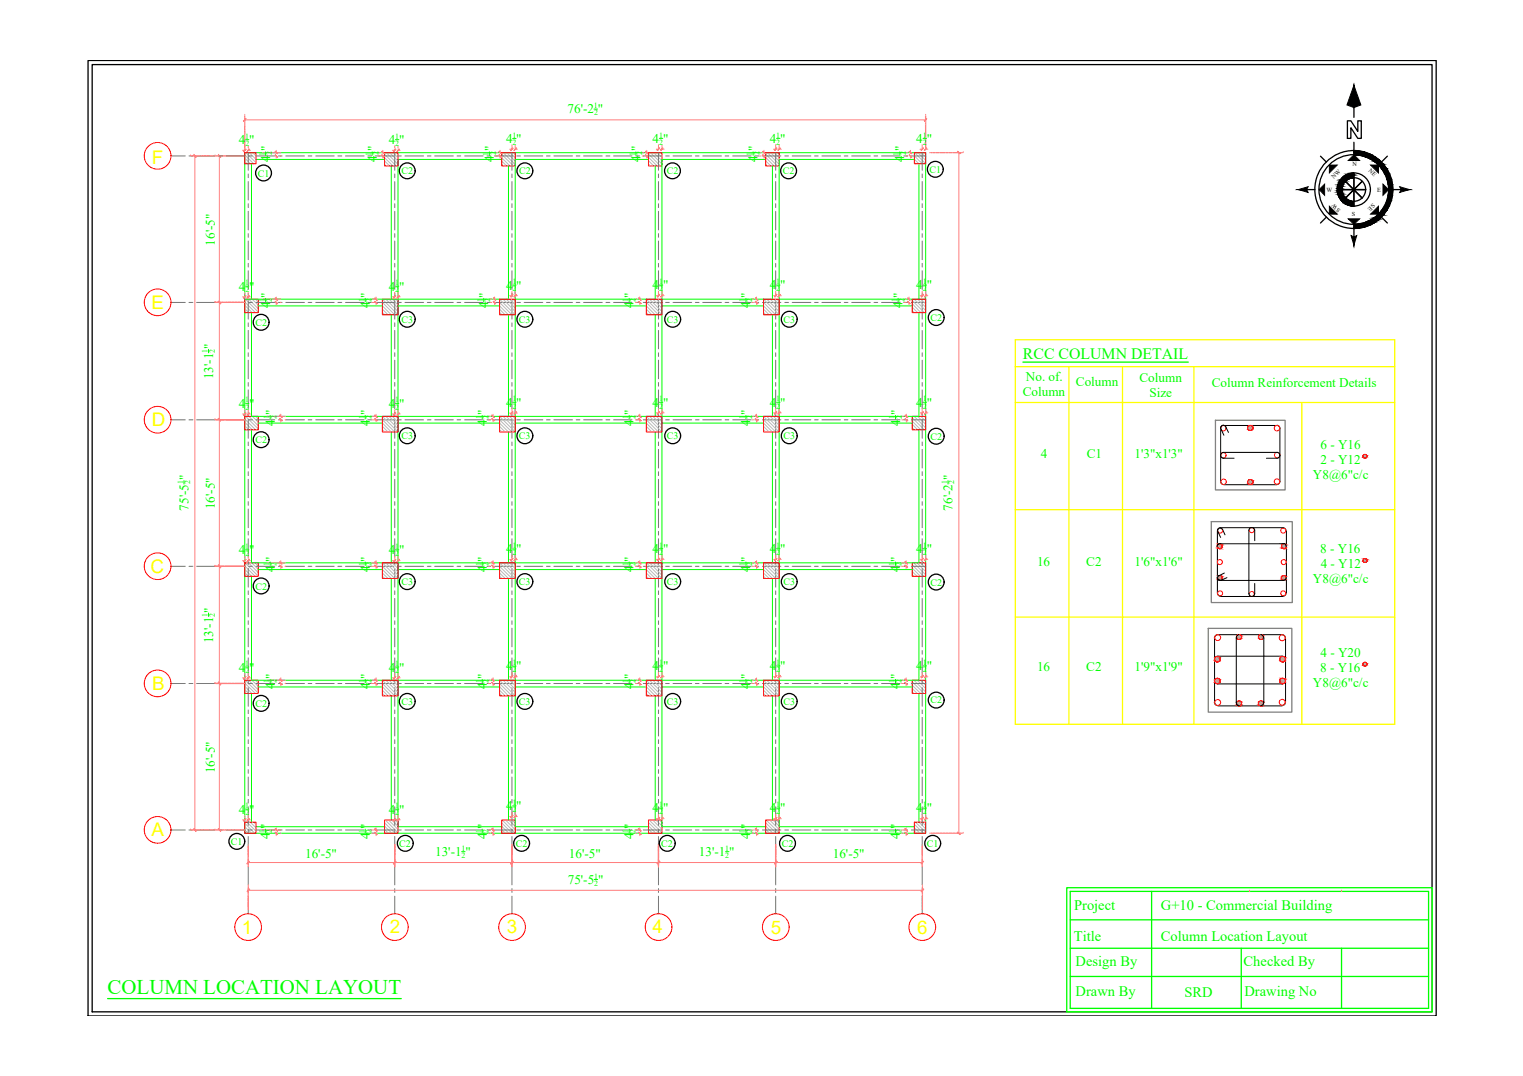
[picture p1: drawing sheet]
<svg xmlns="http://www.w3.org/2000/svg" width="297mm" height="210mm" viewBox="0 0 297 210" stroke-linecap="round" stroke-linejoin="round" font-family="sans-serif">
<defs><g id="words">
<text font-size="4.1" fill="#0f0" x="21" y="193.9">COLUMN LOCATION LAYOUT</text>
<g font-size="3.7" fill="#ff0">
<text x="29.6" y="31.9">F</text>
<text x="29.5" y="60.3">E</text>
<text x="29.6" y="83.1">D</text>
<text x="29.4" y="111.7">C</text>
<text x="29.7" y="134.5">B</text>
<text x="29.5" y="163.2">A</text>
<text x="47.2" y="182.2">1</text>
<text x="76.1" y="182.1">2</text>
<text x="98.9" y="182.1">3</text>
<text x="127.3" y="182.1">4</text>
<text x="150.3" y="182.3">5</text>
<text x="178.9" y="182.2">6</text>
</g>
<text font-size="3.1" fill="#0f0" x="199.5" y="70">RCC COLUMN DETAIL</text>
<g font-size="2.8" fill="#0f0">
<text x="209.5" y="177.4">Project</text>
<text x="226.4" y="177.4">G+10 - Commercial Building</text>
<text x="209.5" y="183.6">Title</text>
<text x="226.4" y="183.6">Column Location Layout</text>
<text x="209.8" y="188.4">Design By</text>
<text x="242.6" y="188.4">Checked By</text>
<text x="209.8" y="194.4">Drawn By</text>
<text x="231" y="194.4">SRD</text>
<text x="242.7" y="194.4">Drawing No</text>
</g>
<g font-size="2.6" fill="#0f0">
<text x="110.7" y="22.1">76'-2 &quot;</text>
<text x="46.6" y="28.1">4 &quot;</text>
<text x="52.7" y="29.5" transform="rotate(-90 52.7 29.5)">&quot;</text>
<text x="73.5" y="29.5" transform="rotate(-90 73.5 29.5)">&quot;</text>
<text x="75.8" y="28.1">4 &quot;</text>
<text x="96.3" y="29.5" transform="rotate(-90 96.3 29.5)">&quot;</text>
<text x="98.7" y="27.9">4 &quot;</text>
<text x="124.9" y="29.5" transform="rotate(-90 124.9 29.5)">&quot;</text>
<text x="127.3" y="27.9">4 &quot;</text>
<text x="147.8" y="29.5" transform="rotate(-90 147.8 29.5)">&quot;</text>
<text x="150.1" y="27.9">4 &quot;</text>
<text x="176.3" y="29.5" transform="rotate(-90 176.3 29.5)">&quot;</text>
<text x="178.7" y="27.9">4 &quot;</text>
<text x="52.7" y="31.6" transform="rotate(-90 52.7 31.6)">4</text>
<text x="73.5" y="31.6" transform="rotate(-90 73.5 31.6)">4</text>
<text x="96.3" y="31.6" transform="rotate(-90 96.3 31.6)">4</text>
<text x="124.9" y="31.6" transform="rotate(-90 124.9 31.6)">4</text>
<text x="147.8" y="31.6" transform="rotate(-90 147.8 31.6)">4</text>
<text x="176.3" y="31.6" transform="rotate(-90 176.3 31.6)">4</text>
<text x="41.9" y="47.9" transform="rotate(-90 41.9 47.9)">16'-5&quot;</text>
<text x="46.6" y="56.7">4</text>
<text x="48.6" y="56.7">&quot;</text>
<text x="52.7" y="58.2" transform="rotate(-90 52.7 58.2)">&quot;</text>
<text x="72.1" y="58.2" transform="rotate(-90 72.1 58.2)">&quot;</text>
<text x="75.8" y="56.7">4</text>
<text x="77.8" y="56.7">&quot;</text>
<text x="95.2" y="58.2" transform="rotate(-90 95.2 58.2)">&quot;</text>
<text x="98.7" y="56.5">4</text>
<text x="100.7" y="56.5">&quot;</text>
<text x="123.6" y="58.2" transform="rotate(-90 123.6 58.2)">&quot;</text>
<text x="127.3" y="56.5">4</text>
<text x="129.3" y="56.5">&quot;</text>
<text x="146.3" y="58.2" transform="rotate(-90 146.3 58.2)">&quot;</text>
<text x="150.1" y="56.5">4</text>
<text x="152.2" y="56.5">&quot;</text>
<text x="176.1" y="58.2" transform="rotate(-90 176.1 58.2)">&quot;</text>
<text x="178.7" y="56.5">4</text>
<text x="180.7" y="56.5">&quot;</text>
<text x="52.7" y="60.1" transform="rotate(-90 52.7 60.1)">4</text>
<text x="72.1" y="60.1" transform="rotate(-90 72.1 60.1)">4</text>
<text x="95.2" y="60.1" transform="rotate(-90 95.2 60.1)">4</text>
<text x="123.6" y="60.1" transform="rotate(-90 123.6 60.1)">4</text>
<text x="146.3" y="60.1" transform="rotate(-90 146.3 60.1)">4</text>
<text x="176.1" y="60.1" transform="rotate(-90 176.1 60.1)">4</text>
<text x="41.6" y="74" transform="rotate(-90 41.6 74)">13'-1 &quot;</text>
<text x="199.5" y="77.3">Column</text>
<text x="200.1" y="74.4">No. of.</text>
<text x="209.8" y="75.4">Column</text>
<text x="222.2" y="74.5">Column</text>
<text x="224.2" y="77.4">Size</text>
<text x="236.3" y="75.5">Column Reinforcement Details</text>
<text x="46.6" y="79.6">4</text>
<text x="48.6" y="79.6">&quot;</text>
<text x="53.6" y="83" transform="rotate(-90 53.6 83)">4</text>
<text x="53.6" y="81" transform="rotate(-90 53.6 81)">&quot;</text>
<text x="72.1" y="83" transform="rotate(-90 72.1 83)">4</text>
<text x="72.1" y="81" transform="rotate(-90 72.1 81)">&quot;</text>
<text x="75.8" y="79.6">4</text>
<text x="77.8" y="79.6">&quot;</text>
<text x="94.9" y="83" transform="rotate(-90 94.9 83)">4</text>
<text x="94.9" y="81" transform="rotate(-90 94.9 81)">&quot;</text>
<text x="98.7" y="79.4">4</text>
<text x="100.7" y="79.4">&quot;</text>
<text x="123.6" y="83" transform="rotate(-90 123.6 83)">4</text>
<text x="123.6" y="81" transform="rotate(-90 123.6 81)">&quot;</text>
<text x="127.3" y="79.3">4</text>
<text x="129.3" y="79.3">&quot;</text>
<text x="146.3" y="83" transform="rotate(-90 146.3 83)">4</text>
<text x="146.3" y="81" transform="rotate(-90 146.3 81)">&quot;</text>
<text x="150.1" y="79.3">4</text>
<text x="152.2" y="79.3">&quot;</text>
<text x="175.5" y="83" transform="rotate(-90 175.5 83)">4</text>
<text x="175.5" y="81" transform="rotate(-90 175.5 81)">&quot;</text>
<text x="178.7" y="79.3">4</text>
<text x="180.7" y="79.3">&quot;</text>
<text x="203" y="89.4">4</text>
<text x="211.9" y="89.4">C1</text>
<text x="221.3" y="89.4">1'3&quot;x1'3&quot;</text>
<text x="257.5" y="87.6">6 - Y16</text>
<text x="256.1" y="93.5">Y8@6&quot;c/c</text>
<text x="257.5" y="90.5">2 - Y12</text>
<text x="36.8" y="99.6" transform="rotate(-90 36.8 99.6)">75'-5 &quot;</text>
<text x="41.9" y="99.3" transform="rotate(-90 41.9 99.3)">16'-5&quot;</text>
<text x="185.7" y="99.6" transform="rotate(-90 185.7 99.6)">76'-2 &quot;</text>
<text x="98.7" y="107.9">4</text>
<text x="100.7" y="107.9">&quot;</text>
<text x="127.3" y="107.9">4</text>
<text x="129.3" y="107.9">&quot;</text>
<text x="150.1" y="107.9">4</text>
<text x="152.2" y="107.9">&quot;</text>
<text x="178.7" y="107.9">4</text>
<text x="180.7" y="107.9">&quot;</text>
<text x="257.5" y="107.9">8 - Y16</text>
<text x="46.6" y="108.1">4</text>
<text x="48.6" y="108.1">&quot;</text>
<text x="53.6" y="111.6" transform="rotate(-90 53.6 111.6)">4</text>
<text x="53.6" y="109.6" transform="rotate(-90 53.6 109.6)">&quot;</text>
<text x="72.1" y="111.6" transform="rotate(-90 72.1 111.6)">4</text>
<text x="72.1" y="109.6" transform="rotate(-90 72.1 109.6)">&quot;</text>
<text x="75.8" y="108.1">4</text>
<text x="77.8" y="108.1">&quot;</text>
<text x="94.9" y="111.6" transform="rotate(-90 94.9 111.6)">4</text>
<text x="94.9" y="109.6" transform="rotate(-90 94.9 109.6)">&quot;</text>
<text x="123.6" y="111.6" transform="rotate(-90 123.6 111.6)">4</text>
<text x="123.6" y="109.6" transform="rotate(-90 123.6 109.6)">&quot;</text>
<text x="146.3" y="111.6" transform="rotate(-90 146.3 111.6)">4</text>
<text x="146.3" y="109.6" transform="rotate(-90 146.3 109.6)">&quot;</text>
<text x="175.5" y="111.6" transform="rotate(-90 175.5 111.6)">4</text>
<text x="175.5" y="109.6" transform="rotate(-90 175.5 109.6)">&quot;</text>
<text x="202.3" y="110.3">16</text>
<text x="211.9" y="110.3">C2</text>
<text x="221.3" y="110.3">1'6&quot;x1'6&quot;</text>
<text x="256.1" y="113.8">Y8@6&quot;c/c</text>
<text x="257.6" y="110.9">4 - Y12</text>
<text x="41.6" y="125.5" transform="rotate(-90 41.6 125.5)">13'-1 &quot;</text>
<text x="46.6" y="131">4</text>
<text x="48.6" y="131">&quot;</text>
<text x="75.8" y="131">4</text>
<text x="77.8" y="131">&quot;</text>
<text x="98.7" y="130.8">4</text>
<text x="100.7" y="130.8">&quot;</text>
<text x="127.3" y="130.8">4</text>
<text x="129.3" y="130.8">&quot;</text>
<text x="150.1" y="130.8">4</text>
<text x="152.2" y="130.8">&quot;</text>
<text x="178.7" y="130.8">4</text>
<text x="180.7" y="130.8">&quot;</text>
<text x="202.3" y="130.9">16</text>
<text x="211.9" y="130.9">C2</text>
<text x="221.3" y="130.9">1'9&quot;x1'9&quot;</text>
<text x="257.5" y="131.1">8 - Y16</text>
<text x="257.5" y="128.2">4 - Y20</text>
<text x="53.6" y="134.5" transform="rotate(-90 53.6 134.5)">4</text>
<text x="53.6" y="132.4" transform="rotate(-90 53.6 132.4)">&quot;</text>
<text x="72.1" y="134.5" transform="rotate(-90 72.1 134.5)">4</text>
<text x="72.1" y="132.4" transform="rotate(-90 72.1 132.4)">&quot;</text>
<text x="94.9" y="134.5" transform="rotate(-90 94.9 134.5)">4</text>
<text x="94.9" y="132.4" transform="rotate(-90 94.9 132.4)">&quot;</text>
<text x="123.6" y="134.5" transform="rotate(-90 123.6 134.5)">4</text>
<text x="123.6" y="132.4" transform="rotate(-90 123.6 132.4)">&quot;</text>
<text x="146.3" y="134.5" transform="rotate(-90 146.3 134.5)">4</text>
<text x="146.3" y="132.4" transform="rotate(-90 146.3 132.4)">&quot;</text>
<text x="175.5" y="134.5" transform="rotate(-90 175.5 134.5)">4</text>
<text x="175.5" y="132.4" transform="rotate(-90 175.5 132.4)">&quot;</text>
<text x="256.1" y="134">Y8@6&quot;c/c</text>
<text x="41.9" y="150.8" transform="rotate(-90 41.9 150.8)">16'-5&quot;</text>
<text x="46.6" y="158.7">4</text>
<text x="48.6" y="158.7">&quot;</text>
<text x="52.6" y="161.7" transform="rotate(-90 52.6 161.7)">&quot;</text>
<text x="72.1" y="161.7" transform="rotate(-90 72.1 161.7)">&quot;</text>
<text x="75.8" y="158.7">4</text>
<text x="77.8" y="158.7">&quot;</text>
<text x="94.9" y="161.7" transform="rotate(-90 94.9 161.7)">&quot;</text>
<text x="98.7" y="158.1">4</text>
<text x="100.7" y="158.1">&quot;</text>
<text x="123.6" y="161.7" transform="rotate(-90 123.6 161.7)">&quot;</text>
<text x="127.3" y="158.5">4</text>
<text x="129.3" y="158.5">&quot;</text>
<text x="146.3" y="161.7" transform="rotate(-90 146.3 161.7)">&quot;</text>
<text x="150.1" y="158.5">4</text>
<text x="152.2" y="158.5">&quot;</text>
<text x="175.5" y="161.7" transform="rotate(-90 175.5 161.7)">&quot;</text>
<text x="178.7" y="158.5">4</text>
<text x="180.7" y="158.5">&quot;</text>
<text x="52.6" y="163.7" transform="rotate(-90 52.6 163.7)">4</text>
<text x="59.5" y="167.4">16'-5&quot;</text>
<text x="72.1" y="163.7" transform="rotate(-90 72.1 163.7)">4</text>
<text x="84.9" y="167">13'-1 &quot;</text>
<text x="94.9" y="163.7" transform="rotate(-90 94.9 163.7)">4</text>
<text x="110.9" y="167.4">16'-5&quot;</text>
<text x="123.6" y="163.7" transform="rotate(-90 123.6 163.7)">4</text>
<text x="136.3" y="167">13'-1 &quot;</text>
<text x="146.3" y="163.7" transform="rotate(-90 146.3 163.7)">4</text>
<text x="162.4" y="167.4">16'-5&quot;</text>
<text x="175.5" y="163.7" transform="rotate(-90 175.5 163.7)">4</text>
<text x="110.7" y="172.4">75'-5 &quot;</text>
</g>
<g font-size="2" fill="#0f0">
<text x="50.3" y="34.4">C1</text>
<text x="78.3" y="34">C2</text>
<text x="101.2" y="34">C2</text>
<text x="130" y="34">C2</text>
<text x="152.7" y="34">C2</text>
<text x="181.3" y="33.7">C1</text>
<text x="49.8" y="63.6">C2</text>
<text x="78.3" y="63">C3</text>
<text x="101.2" y="63">C3</text>
<text x="130.1" y="63">C3</text>
<text x="152.8" y="63">C3</text>
<text x="181.5" y="62.6">C2</text>
<text x="49.8" y="86.5">C2</text>
<text x="78.3" y="85.7">C3</text>
<text x="101.2" y="85.7">C3</text>
<text x="130.1" y="85.7">C3</text>
<text x="152.8" y="85.7">C3</text>
<text x="181.5" y="85.8">C2</text>
<text x="49.8" y="115">C2</text>
<text x="78.3" y="114.1">C3</text>
<text x="101.2" y="114.1">C3</text>
<text x="130.1" y="114.1">C3</text>
<text x="152.8" y="114.1">C3</text>
<text x="181.5" y="114.2">C2</text>
<text x="49.8" y="137.9">C2</text>
<text x="78.3" y="137.5">C3</text>
<text x="101.2" y="137.5">C3</text>
<text x="130.1" y="137.5">C3</text>
<text x="152.8" y="137.5">C3</text>
<text x="181.5" y="137.2">C2</text>
<text x="45" y="164.8">C1</text>
<text x="77.9" y="165.2">C2</text>
<text x="100.6" y="165.2">C2</text>
<text x="129" y="165.2">C2</text>
<text x="152.5" y="165.2">C2</text>
<text x="180.7" y="165.2">C1</text>
</g>
<g font-size="1.5" fill="#0f0">
<text x="115.8" y="21.1">1</text>
<text x="115.9" y="22.5">2</text>
<text x="47.8" y="27.1">1</text>
<text x="47.9" y="28.4">2</text>
<text x="77.1" y="27.1">1</text>
<text x="77.1" y="28.4">2</text>
<text x="99.9" y="26.9">1</text>
<text x="99.9" y="28.3">2</text>
<text x="128.6" y="26.8">1</text>
<text x="128.6" y="28.2">2</text>
<text x="151.4" y="26.8">1</text>
<text x="151.4" y="28.2">2</text>
<text x="180" y="26.8">1</text>
<text x="180" y="28.2">2</text>
<text x="51.6" y="30.3" transform="rotate(-90 51.6 30.3)">1</text>
<text x="53" y="30.3" transform="rotate(-90 53 30.3)">2</text>
<text x="72.4" y="30.3" transform="rotate(-90 72.4 30.3)">1</text>
<text x="73.8" y="30.3" transform="rotate(-90 73.8 30.3)">2</text>
<text x="95.3" y="30.3" transform="rotate(-90 95.3 30.3)">1</text>
<text x="96.7" y="30.3" transform="rotate(-90 96.7 30.3)">2</text>
<text x="123.9" y="30.3" transform="rotate(-90 123.9 30.3)">1</text>
<text x="125.3" y="30.3" transform="rotate(-90 125.3 30.3)">2</text>
<text x="146.7" y="30.3" transform="rotate(-90 146.7 30.3)">1</text>
<text x="148.1" y="30.3" transform="rotate(-90 148.1 30.3)">2</text>
<text x="175.3" y="30.3" transform="rotate(-90 175.3 30.3)">1</text>
<text x="176.7" y="30.3" transform="rotate(-90 176.7 30.3)">2</text>
<text x="47.8" y="55.7">1</text>
<text x="47.9" y="57.1">2</text>
<text x="51.6" y="58.9" transform="rotate(-90 51.6 58.9)">1</text>
<text x="53" y="58.9" transform="rotate(-90 53 58.9)">2</text>
<text x="71.1" y="58.9" transform="rotate(-90 71.1 58.9)">1</text>
<text x="72.5" y="58.9" transform="rotate(-90 72.5 58.9)">2</text>
<text x="77.1" y="55.7">1</text>
<text x="77.1" y="57.1">2</text>
<text x="94.2" y="58.9" transform="rotate(-90 94.2 58.9)">1</text>
<text x="95.6" y="58.9" transform="rotate(-90 95.6 58.9)">2</text>
<text x="99.9" y="55.4">1</text>
<text x="99.9" y="56.8">2</text>
<text x="122.5" y="58.9" transform="rotate(-90 122.5 58.9)">1</text>
<text x="123.9" y="58.9" transform="rotate(-90 123.9 58.9)">2</text>
<text x="128.6" y="55.4">1</text>
<text x="128.6" y="56.8">2</text>
<text x="145.3" y="58.9" transform="rotate(-90 145.3 58.9)">1</text>
<text x="146.7" y="58.9" transform="rotate(-90 146.7 58.9)">2</text>
<text x="151.4" y="55.4">1</text>
<text x="151.4" y="56.8">2</text>
<text x="175" y="58.9" transform="rotate(-90 175 58.9)">1</text>
<text x="176.4" y="58.9" transform="rotate(-90 176.4 58.9)">2</text>
<text x="180" y="55.4">1</text>
<text x="180" y="56.8">2</text>
<text x="40.5" y="68.9" transform="rotate(-90 40.5 68.9)">1</text>
<text x="41.9" y="68.9" transform="rotate(-90 41.9 68.9)">2</text>
<text x="47.8" y="78.5">1</text>
<text x="47.9" y="79.9">2</text>
<text x="52.5" y="81.8" transform="rotate(-90 52.5 81.8)">1</text>
<text x="53.9" y="81.8" transform="rotate(-90 53.9 81.8)">2</text>
<text x="71.1" y="81.8" transform="rotate(-90 71.1 81.8)">1</text>
<text x="72.5" y="81.8" transform="rotate(-90 72.5 81.8)">2</text>
<text x="77.1" y="78.5">1</text>
<text x="77.1" y="79.9">2</text>
<text x="93.9" y="81.8" transform="rotate(-90 93.9 81.8)">1</text>
<text x="95.3" y="81.8" transform="rotate(-90 95.3 81.8)">2</text>
<text x="99.9" y="78.3">1</text>
<text x="99.9" y="79.7">2</text>
<text x="122.5" y="81.8" transform="rotate(-90 122.5 81.8)">1</text>
<text x="123.9" y="81.8" transform="rotate(-90 123.9 81.8)">2</text>
<text x="128.6" y="78.3">1</text>
<text x="128.6" y="79.7">2</text>
<text x="145.3" y="81.8" transform="rotate(-90 145.3 81.8)">1</text>
<text x="146.7" y="81.8" transform="rotate(-90 146.7 81.8)">2</text>
<text x="151.4" y="78.3">1</text>
<text x="151.4" y="79.7">2</text>
<text x="174.5" y="81.8" transform="rotate(-90 174.5 81.8)">1</text>
<text x="175.9" y="81.8" transform="rotate(-90 175.9 81.8)">2</text>
<text x="180" y="78.3">1</text>
<text x="180" y="79.7">2</text>
<text x="35.7" y="94.5" transform="rotate(-90 35.7 94.5)">1</text>
<text x="37.1" y="94.5" transform="rotate(-90 37.1 94.5)">2</text>
<text x="184.7" y="94.5" transform="rotate(-90 184.7 94.5)">1</text>
<text x="186.1" y="94.5" transform="rotate(-90 186.1 94.5)">2</text>
<text x="47.8" y="107.1">1</text>
<text x="77.1" y="107.1">1</text>
<text x="99.9" y="106.9">1</text>
<text x="128.6" y="106.9">1</text>
<text x="151.4" y="106.9">1</text>
<text x="180" y="106.9">1</text>
<text x="47.9" y="108.5">2</text>
<text x="52.5" y="110.3" transform="rotate(-90 52.5 110.3)">1</text>
<text x="53.9" y="110.3" transform="rotate(-90 53.9 110.3)">2</text>
<text x="71.1" y="110.3" transform="rotate(-90 71.1 110.3)">1</text>
<text x="72.5" y="110.3" transform="rotate(-90 72.5 110.3)">2</text>
<text x="77.1" y="108.5">2</text>
<text x="93.9" y="110.3" transform="rotate(-90 93.9 110.3)">1</text>
<text x="95.3" y="110.3" transform="rotate(-90 95.3 110.3)">2</text>
<text x="99.9" y="108.3">2</text>
<text x="122.5" y="110.3" transform="rotate(-90 122.5 110.3)">1</text>
<text x="123.9" y="110.3" transform="rotate(-90 123.9 110.3)">2</text>
<text x="128.6" y="108.3">2</text>
<text x="145.3" y="110.3" transform="rotate(-90 145.3 110.3)">1</text>
<text x="146.7" y="110.3" transform="rotate(-90 146.7 110.3)">2</text>
<text x="151.4" y="108.3">2</text>
<text x="174.5" y="110.3" transform="rotate(-90 174.5 110.3)">1</text>
<text x="175.8" y="110.3" transform="rotate(-90 175.8 110.3)">2</text>
<text x="180" y="108.3">2</text>
<text x="40.5" y="120.3" transform="rotate(-90 40.5 120.3)">1</text>
<text x="41.9" y="120.3" transform="rotate(-90 41.9 120.3)">2</text>
<text x="47.8" y="129.9">1</text>
<text x="47.9" y="131.3">2</text>
<text x="77.1" y="129.9">1</text>
<text x="77.1" y="131.3">2</text>
<text x="99.9" y="129.8">1</text>
<text x="99.9" y="131.2">2</text>
<text x="128.6" y="129.7">1</text>
<text x="128.6" y="131.1">2</text>
<text x="151.4" y="129.7">1</text>
<text x="151.4" y="131.1">2</text>
<text x="180" y="129.7">1</text>
<text x="180" y="131.1">2</text>
<text x="52.5" y="133.3" transform="rotate(-90 52.5 133.3)">1</text>
<text x="53.9" y="133.2" transform="rotate(-90 53.9 133.2)">2</text>
<text x="71.1" y="133.3" transform="rotate(-90 71.1 133.3)">1</text>
<text x="72.5" y="133.2" transform="rotate(-90 72.5 133.2)">2</text>
<text x="93.9" y="133.3" transform="rotate(-90 93.9 133.3)">1</text>
<text x="95.3" y="133.2" transform="rotate(-90 95.3 133.2)">2</text>
<text x="122.5" y="133.3" transform="rotate(-90 122.5 133.3)">1</text>
<text x="123.9" y="133.2" transform="rotate(-90 123.9 133.2)">2</text>
<text x="145.3" y="133.3" transform="rotate(-90 145.3 133.3)">1</text>
<text x="146.7" y="133.2" transform="rotate(-90 146.7 133.2)">2</text>
<text x="174.5" y="133.3" transform="rotate(-90 174.5 133.3)">1</text>
<text x="175.8" y="133.2" transform="rotate(-90 175.8 133.2)">2</text>
<text x="47.8" y="157.7">1</text>
<text x="47.9" y="159.1">2</text>
<text x="77.1" y="157.7">1</text>
<text x="77.1" y="159.1">2</text>
<text x="99.9" y="157">1</text>
<text x="99.9" y="158.4">2</text>
<text x="128.6" y="157.5">1</text>
<text x="128.6" y="158.9">2</text>
<text x="151.4" y="157.5">1</text>
<text x="151.4" y="158.9">2</text>
<text x="180" y="157.5">1</text>
<text x="180" y="158.9">2</text>
<text x="51.6" y="162.5" transform="rotate(-90 51.6 162.5)">1</text>
<text x="53" y="162.5" transform="rotate(-90 53 162.5)">2</text>
<text x="71.1" y="162.5" transform="rotate(-90 71.1 162.5)">1</text>
<text x="72.5" y="162.5" transform="rotate(-90 72.5 162.5)">2</text>
<text x="90" y="166">1</text>
<text x="90" y="167.4">2</text>
<text x="93.9" y="162.5" transform="rotate(-90 93.9 162.5)">1</text>
<text x="95.3" y="162.5" transform="rotate(-90 95.3 162.5)">2</text>
<text x="122.5" y="162.5" transform="rotate(-90 122.5 162.5)">1</text>
<text x="123.9" y="162.5" transform="rotate(-90 123.9 162.5)">2</text>
<text x="141.5" y="166">1</text>
<text x="141.5" y="167.4">2</text>
<text x="145.3" y="162.5" transform="rotate(-90 145.3 162.5)">1</text>
<text x="146.7" y="162.5" transform="rotate(-90 146.7 162.5)">2</text>
<text x="174.5" y="162.5" transform="rotate(-90 174.5 162.5)">1</text>
<text x="175.8" y="162.5" transform="rotate(-90 175.8 162.5)">2</text>
<text x="115.9" y="171.4">1</text>
<text x="115.9" y="172.7">2</text>
</g>
<g font-size="1.2">
<text x="260.2" y="34.9" transform="rotate(-45 260.2 34.9)">NW</text>
<text x="263.8" y="32.5">N</text>
<text x="266.9" y="33.4" transform="rotate(45 266.9 33.4)">NE</text>
<text x="258.7" y="37.5">W</text>
<text x="261.5" y="40.9" transform="rotate(-135 261.5 40.9)">SW</text>
<text x="267.7" y="39.7" transform="rotate(136 267.7 39.7)">SE</text>
<text x="268.6" y="37.5">E</text>
<text x="263.7" y="42.1">S</text>
</g>
</g></defs>
<!-- layer: Wall -->
<g fill="none" stroke="#0f0" stroke-width=".2">
<path d="M47.7 29.8h132.8v132.7h-132.8zM49.1 31.9v26.5M49.9 31.1h25.1M76.3 32.4v26M97.9 31.1h-20.3v130.2h20.3M99.2 32.4v26h-51.5M126.5 31.1h-26v130.2h26M127.8 32.4v26h-27.3M149.3 31.1h-20.2v130.2h20.2M150.7 32.4v26h-21.6M178.3 31.1h-26.3v130.2h26.3M179.2 31.9v26.5"/>
<path d="M50.4 59.7h24.2M77.6 59.7h19.8M100.5 59.7h25.6M129.1 59.7h19.8M152 59.7h25.9M152 58.4h28.5M49.1 61v20.2h130.1v-20.2M76.3 61.4v19.8M99.2 61.4v19.8M127.8 61.4v19.8M150.7 61.4v19.8M49.1 83.8v26h130.1v-26"/>
<path d="M50.4 82.5h24.2M76.3 84.3v25.5M77.6 82.5h19.8M99.2 84.3v25.5M100.5 82.5h25.6M127.8 84.3v25.5M129.1 82.5h19.8M150.7 84.3v25.5M152 82.5h25.9M49.1 112.4v20.3h130.1v-20.3M50.4 111.1h24.2M76.3 112.8v19.9"/>
<path d="M77.6 111.1h19.8M99.2 112.8v19.9M100.5 111.1h25.6M127.8 112.8v19.9M129.1 111.1h19.8M150.7 112.8v19.9M152 111.1h25.9M49.1 135.3v25.1M50.4 134h24.2M76.3 135.7v24.3M77.6 134h19.8M99.2 135.7v24.3"/>
<path d="M100.5 134h25.6M127.8 135.7v24.3M129.1 134h19.8M150.7 135.7v24.3M152 134h25.9M179.2 135.3v25.1M49.9 161.3h25.1"/>
</g>
<!-- layer: Hatch -->
<g fill="none" stroke="#bababa" stroke-width=".2">
<path d="M47.7 30.2l1.8 1.7M47.7 30.8l1.1 1.1M47.7 31.5l.5 .4M47.9 29.8l2 1.9M48.6 29.8l1.3 1.3M49.3 29.8l.6 .6M49.9 29.8h.1M75 30.1l2.3 2.3M75 30.8l1.7 1.6M75 31.4l1 1M75 32.1l.3 .3M75.3 29.8l2.3 2.3"/>
<path d="M76 29.8l1.6 1.6M76.7 29.8l.9 1M77.3 29.8l.3 .3M97.9 30.1l2.2 2.3M97.9 30.8l1.6 1.6M97.9 31.4l.9 1M97.9 32.1l.3 .3M98.2 29.8l2.3 2.3M98.8 29.8l1.7 1.6M99.5 29.8l1 1M100.1 29.8l.4 .3M126.5 30l2.3 2.4"/>
<path d="M126.5 30.7l1.7 1.7M126.5 31.4l1 1M126.5 32l.4 .4M126.9 29.8l2.2 2.2M127.5 29.8l1.6 1.6M128.2 29.8l.9 .9M128.8 29.8l.3 .2M149.3 30.1l2.3 2.3M149.3 30.7l1.7 1.7M149.3 31.4l1.1 1M149.3 32l.4 .4M149.7 29.8l2.3 2.2"/>
<path d="M150.3 29.8l1.7 1.6M151 29.8l1 1M151.6 29.8l.4 .3M178.3 30.4l1.6 1.5M178.3 31.1l.9 .8M178.3 31.7l.3 .2M178.4 29.8l2.1 2.1M179 29.8l1.5 1.5M179.6 29.8l.9 .8M180.3 29.8l.2 .2M47.7 58.9l2.1 2.1M47.7 59.5l1.5 1.5"/>
<path d="M47.9 58.4l2.5 2.5M48.5 58.4l1.9 1.8M49.2 58.4l1.2 1.1M49.8 58.4l.6 .5M74.6 58.4l3 3M74.6 59l2.4 2.4M74.6 59.7l1.7 1.7M75.3 58.4l2.3 2.4M75.9 58.4l1.7 1.7M76.5 58.4l1.1 1.1M77.2 58.4l.4 .4M97.4 58.4l3.1 3"/>
<path d="M97.4 59l2.5 2.4M97.4 59.7l1.8 1.7M98.1 58.4l2.4 2.4M98.7 58.4l1.8 1.7M99.4 58.4l1.1 1.1M100.1 58.4l.4 .4M126.1 58.4l3 3M126.1 59l2.3 2.4M126.1 59.7l1.7 1.7M126.7 58.4l2.4 2.4M127.3 58.4l1.8 1.7M128 58.4l1.1 1.1"/>
<path d="M128.6 58.4l.5 .4M148.9 58.4l3.1 3M148.9 59l2.4 2.4M148.9 59.7l1.8 1.7M149.5 58.4l2.5 2.4M150.2 58.4l1.8 1.7M150.9 58.4l1.1 1.1M151.5 58.4l.5 .4M177.9 58.6l2.4 2.4M177.9 59.3l1.7 1.7M177.9 59.9l1.1 1.1M178.3 58.4l2.2 2.2"/>
<path d="M179 58.4l1.5 1.5M179.6 58.4l.9 .9M180.3 58.4l.2 .2M47.7 60.2l.8 .8M47.7 60.9l.2 .1M74.6 60.3l1.1 1.1M74.6 60.9l.4 .5M97.4 60.3l1.1 1.1M97.4 60.9l.5 .5M126.1 60.3l1 1.1M126.1 60.9l.4 .5M148.9 60.3l1.1 1.1"/>
<path d="M148.9 60.9l.4 .5M177.9 60.6l.4 .4M47.7 81.7l2.2 2.1M47.7 82.4l1.5 1.4M47.7 83l.8 .8M47.7 83.7l.2 .1M47.9 81.2l2.5 2.5M48.5 81.2l1.9 1.8M49.2 81.2l1.2 1.2M49.9 81.2l.5 .5M74.6 81.2l3 3.1M74.6 81.9l2.4 2.4"/>
<path d="M74.6 82.5l1.7 1.8M74.6 83.2l1.1 1.1M74.6 83.8l.4 .5M75.3 81.2l2.3 2.4M75.9 81.2l1.7 1.8M76.5 81.2l1.1 1.1M77.2 81.2l.4 .5M97.4 81.2l3.1 3.1M97.4 81.9l2.5 2.4M97.4 82.5l1.8 1.8M97.4 83.2l1.1 1.1M97.4 83.8l.5 .5"/>
<path d="M98.1 81.2l2.4 2.4M98.7 81.2l1.8 1.8M99.4 81.2l1.1 1.1M100.1 81.2l.4 .5M126.1 81.2l3 3.1M126.1 81.9l2.3 2.4M126.1 82.5l1.7 1.8M126.1 83.2l1 1.1M126.1 83.8l.4 .5M126.7 81.2l2.4 2.4M127.3 81.2l1.8 1.8M128 81.2l1.1 1.1"/>
<path d="M128.6 81.2l.5 .5M148.9 81.9l2.4 2.4M148.9 81.2l3.1 3.1M148.9 82.5l1.8 1.8M148.9 83.2l1.1 1.1M148.9 83.8l.4 .5M149.5 81.2l2.5 2.4M150.2 81.2l1.8 1.8M150.9 81.2l1.1 1.1M151.5 81.2l.5 .5M177.9 81.5l2.4 2.3M177.9 82.2l1.7 1.6"/>
<path d="M177.9 82.8l1.1 1M177.9 83.4l.4 .4M178.3 81.2l2.2 2.3M179 81.2l1.5 1.6M179.6 81.2l.9 1M180.3 81.2l.2 .3M243.4 94l.6 .5M243.4 83.6l.4 .4M243.4 93.8l.7 .7M243.4 83.3l.6 .7M243.5 83.2l.7 .6M243.6 93.7l.7 .6"/>
<path d="M243.7 83l.6 .7M243.7 93.6l.7 .6M243.9 83l.5 .5M244 93.6l.4 .3M265.9 89l.4 .4M265.9 88.8l.5 .6M266 88.8l.5 .5M266.1 88.7l.5 .4M266.3 88.7l.3 .2M47.7 110.4l2.1 2M47.7 111.1l1.4 1.3M47.7 111.7l.8 .7"/>
<path d="M47.7 112.4h.1M47.8 109.8l2.6 2.6M48.5 109.8l1.9 1.9M49.1 109.8l1.3 1.3M49.8 109.8l.6 .6M74.6 109.8l3 3M74.6 110.5l2.4 2.3M74.6 111.1l1.7 1.7M74.6 111.8l1.1 1M74.6 112.4l.4 .4M75.3 109.8l2.3 2.4M75.9 109.8l1.7 1.8"/>
<path d="M76.5 109.8l1.1 1.1M77.2 109.8l.4 .5M97.4 109.8l3.1 3M97.4 110.5l2.5 2.3M97.4 111.1l1.8 1.7M97.4 111.8l1.1 1M97.4 112.4l.5 .4M98.1 109.8l2.4 2.4M98.7 109.8l1.8 1.8M99.4 109.8l1.1 1.1M100.1 109.8l.4 .5M126.1 109.8l3 3"/>
<path d="M126.1 111.1l1.7 1.7M126.1 110.5l2.3 2.3M126.1 111.8l1 1M126.1 112.4l.4 .4M126.7 109.8l2.4 2.4M127.3 109.8l1.8 1.8M128 109.8l1.1 1.1M128.6 109.8l.5 .5M148.9 109.8l3.1 3M148.9 110.5l2.4 2.3M148.9 111.1l1.8 1.7M148.9 111.8l1.1 1"/>
<path d="M148.9 112.4l.4 .4M149.5 109.8l2.5 2.4M150.2 109.8l1.8 1.8M150.9 109.8l1.1 1.1M151.5 109.8l.5 .5M177.9 110.2l2.3 2.2M177.9 110.8l1.6 1.6M177.9 111.5l.9 .9M177.9 112.1l.3 .3M178.2 109.8l2.3 2.3M178.8 109.8l1.7 1.7M179.5 109.8l1 1.1"/>
<path d="M180.2 109.8l.3 .4M237.4 106.7l.4 .3M237.5 112.7l.5 .5M237.5 106.4l.5 .6M237.6 112.6l.6 .5M237.6 106.3l.6 .6M237.6 112.4l.7 .6M237.7 106.2l.6 .6M237.8 112.3l.6 .5M237.9 106.1l.4 .4M238.1 112.3l.3 .3M250 112.6l.5 .6"/>
<path d="M250 112.9l.2 .3M250 106.6l.4 .4M250 112.5l.7 .6M250 106.4l.6 .6M250.1 106.2l.7 .7M250.2 112.3l.6 .7M250.3 106.2l.6 .5M250.4 112.3l.5 .5M250.6 106.2l.3 .2M265.9 109.3l.4 .4M265.9 109.2l.5 .5M266 109.1l.5 .5"/>
<path d="M266.1 109l.5 .5M266.3 109l.3 .3M47.7 133.3l2.1 2M47.7 133.9l1.4 1.4M47.7 134.5l.8 .8M47.7 135.2l.2 .1M47.8 132.7l2.6 2.5M48.5 132.7l1.9 1.9M49.1 132.7l1.3 1.2M49.8 132.7l.6 .6M74.6 132.7l3 3M74.6 133.3l2.4 2.4"/>
<path d="M74.6 134l1.7 1.7M74.6 134.6l1.1 1.1M74.6 135.3l.4 .4M75.3 132.7l2.3 2.4M75.9 132.7l1.7 1.7M76.5 132.7l1.1 1.1M77.2 132.7l.4 .4M97.4 132.7l3.1 3M97.4 133.3l2.5 2.4M97.4 134l1.8 1.7M97.4 134.6l1.1 1.1M97.4 135.3l.5 .4"/>
<path d="M98.1 132.7l2.4 2.4M98.7 132.7l1.8 1.7M99.4 132.7l1.1 1.1M100.1 132.7l.4 .4M126.1 132.7l3 3M126.1 133.3l2.3 2.4M126.1 134l1.7 1.7M126.1 134.6l1 1.1M126.1 135.3l.4 .4M126.7 132.7l2.4 2.4M127.3 132.7l1.8 1.7M128 132.7l1.1 1.1"/>
<path d="M128.6 132.7l.5 .4M148.9 132.7l3.1 3M148.9 133.3l2.4 2.4M148.9 134l1.8 1.7M148.9 134.6l1.1 1.1M148.9 135.3l.4 .4M149.5 132.7l2.5 2.4M150.2 132.7l1.8 1.7M150.9 132.7l1.1 1.1M151.5 132.7l.5 .4M177.9 133l2.3 2.3M177.9 133.7l1.7 1.6"/>
<path d="M177.9 134.3l1 1M177.9 134.9l.4 .4M178.3 132.7l2.2 2.3M178.9 132.7l1.6 1.6M179.6 132.7l.9 1M180.2 132.7l.3 .3M236.9 128.7l.4 .4M236.9 132.9l.5 .5M237 128.5l.6 .6M237 132.7l.6 .6M237.1 128.3l.7 .7M237.1 132.5l.7 .7"/>
<path d="M237.2 128.2l.7 .7M237.2 132.4l.7 .7M237.4 128.1l.6 .6M237.4 132.3l.6 .6M237.7 128.2l.2 .1M241.2 137.2l.5 .5M241.2 124.1l.6 .6M241.2 124.4l.3 .3M241.3 137l.6 .6M241.3 124l.7 .7M241.4 136.8l.6 .7M241.5 123.9l.6 .6"/>
<path d="M241.6 136.8l.5 .5M241.7 123.8l.4 .5M241.8 136.8l.3 .3M245.5 124.3l.5 .4M245.5 137.1l.6 .6M245.5 137.3l.4 .4M245.6 124.1l.6 .6M245.6 136.9l.7 .7M245.7 123.9l.6 .7M245.8 136.8l.6 .6M245.9 123.8l.5 .6M246 136.8l.4 .4"/>
<path d="M246.1 123.9l.3 .2M249.7 128.6l.4 .5M249.7 132.8l.5 .6M249.7 128.4l.7 .7M249.7 132.6l.7 .7M249.8 133.2l.1 .1M249.8 128.3l.7 .7M249.8 132.4l.8 .8M250 128.1l.6 .7M250 132.4l.6 .6M250.2 128.1l.5 .5M250.2 132.4l.5 .4"/>
<path d="M265.9 129.6l.4 .3M265.9 129.4l.5 .5M266 129.3l.5 .5M266.1 129.2l.5 .5M266.3 129.2l.3 .3M75.1 160l2.5 2.5M75.8 160l1.8 1.8M76.4 160l1.2 1.2M77.1 160l.5 .5M97.9 160l2.6 2.5M98.6 160l1.9 1.9M99.2 160l1.3 1.2"/>
<path d="M99.9 160l.6 .6M126.6 160l2.5 2.4M127.3 160l1.8 1.8M127.9 160l1.2 1.1M128.6 160l.5 .5M149.4 160l2.6 2.5M150.1 160l1.9 1.8M150.7 160l1.3 1.1M151.4 160l.6 .5M47.7 160.6l2 1.9M47.7 161.3l1.4 1.2M47.7 161.9l.7 .6"/>
<path d="M48.2 160.4l1.7 1.8M48.8 160.4l1.1 1.1M49.5 160.4l.4 .5M75 160.5l2.1 2M75 161.1l1.4 1.4M75 161.8l.8 .7M75 162.5h.1M97.9 160.6l2 1.9M97.9 161.2l1.4 1.3M97.9 161.9l.7 .6M97.9 162.5h.1M126.5 160.5l2.1 2"/>
<path d="M126.5 161.1l1.4 1.4M126.5 161.7l.8 .8M126.5 162.4l.1 .1M149.3 160.5l2.1 2M149.3 161.1l1.4 1.4M149.3 161.8l.8 .7M149.3 162.5h.2M178.3 160.8l1.8 1.7M178.3 161.5l1.1 1M178.3 162.1l.5 .4M178.5 160.4l2 1.9M179.2 160.4l1.3 1.3"/>
<path d="M179.9 160.4l.6 .7M180.5 160.4h.1"/>
</g>
<!-- layer: Column -->
<g fill="none" stroke="#f00" stroke-width=".2">
<path d="M47.7 29.8h2.2v2.1h-2.2zM75 29.8h2.6v2.6h-2.6zM97.9 29.8h2.6v2.6h-2.6zM126.5 29.8h2.6v2.6h-2.6zM149.3 29.8h2.7v2.6h-2.7zM178.3 29.8h2.2v2.1h-2.2zM47.7 58.4h2.7v2.6h-2.7zM74.6 58.4h3v3h-3zM97.4 58.4h3.1v3h-3.1zM126.1 58.4h3v3h-3zM148.9 58.4h3.1v3h-3.1zM177.9 58.4h2.6v2.6h-2.6z"/>
<path d="M47.7 81.2h2.7v2.6h-2.7zM74.6 81.2h3v3.1h-3zM97.4 81.2h3.1v3.1h-3.1zM126.1 81.2h3v3.1h-3zM148.9 81.2h3.1v3.1h-3.1zM177.9 81.2h2.6v2.6h-2.6zM47.7 109.8h2.7v2.6h-2.7zM74.6 109.8h3v3h-3zM97.4 109.8h3.1v3h-3.1zM126.1 109.8h3v3h-3zM148.9 109.8h3.1v3h-3.1zM177.9 109.8h2.6v2.6h-2.6z"/>
<path d="M47.7 132.7h2.7v2.6h-2.7zM74.6 132.7h3v3h-3zM97.4 132.7h3.1v3h-3.1zM126.1 132.7h3v3h-3zM148.9 132.7h3.1v3h-3.1zM177.9 132.7h2.6v2.6h-2.6zM75 160h2.6v2.5h-2.6zM97.9 160h2.6v2.5h-2.6zM126.5 160h2.6v2.5h-2.6zM149.3 160h2.7v2.5h-2.7zM47.7 160.4h2.2v2.1h-2.2zM178.3 160.4h2.2v2.1h-2.2z"/>
<circle cx="238.6" cy="83.5" r=".53"/>
<circle cx="238.6" cy="88.8" r=".53"/>
<circle cx="238.6" cy="94" r=".53"/>
<circle cx="243.8" cy="94" r=".49"/>
<circle cx="243.8" cy="83.5" r=".49"/>
<circle cx="249.1" cy="93.9" r=".53"/>
<circle cx="249.1" cy="83.5" r=".53"/>
<circle cx="249.1" cy="88.8" r=".53"/>
<circle cx="266.2" cy="89" r=".36"/>
<circle cx="237.9" cy="106.6" r=".44"/>
<circle cx="237.9" cy="109.7" r=".49"/>
<circle cx="237.9" cy="112.7" r=".44"/>
<circle cx="238" cy="103.5" r=".49"/>
<circle cx="238" cy="115.7" r=".49"/>
<circle cx="244.1" cy="115.9" r=".49"/>
<circle cx="244.1" cy="103.4" r=".49"/>
<circle cx="250.3" cy="103.5" r=".49"/>
<circle cx="250.3" cy="115.7" r=".49"/>
<circle cx="250.4" cy="109.7" r=".49"/>
<circle cx="250.4" cy="112.7" r=".44"/>
<circle cx="250.4" cy="106.6" r=".44"/>
<circle cx="266.2" cy="109.4" r=".36"/>
<circle cx="237.4" cy="132.8" r=".53"/>
<circle cx="237.4" cy="128.6" r=".53"/>
<circle cx="237.5" cy="137" r=".57"/>
<circle cx="237.5" cy="124.4" r=".57"/>
<circle cx="241.6" cy="124.3" r=".49"/>
<circle cx="241.6" cy="137.2" r=".49"/>
<circle cx="245.9" cy="124.3" r=".49"/>
<circle cx="245.9" cy="137.2" r=".49"/>
<circle cx="250.1" cy="137" r=".57"/>
<circle cx="250.1" cy="124.4" r=".57"/>
<circle cx="250.2" cy="128.6" r=".53"/>
<circle cx="250.2" cy="132.8" r=".53"/>
<circle cx="266.2" cy="129.5" r=".36"/>
</g>
<!-- layer: ST DIM -->
<g fill="none" stroke="#ff7f7f" stroke-width=".2">
<path d="M37.2 30.4h.1M38 30.4v131.5M41.9 30.4h.1M42.8 30.4v131.5M47.3 29.3h.4M47.7 22.5h.1M47.7 23.4h132.8M47.7 28.4v.5M48.4 29.3h.4M48.4 28.4v.5M51.2 29.8h3.6M53.9 29.3v.5"/>
<path d="M53.9 30.4v.4M73.8 29.8h.4M73.8 30.4h.4M74.7 29.3v.5M74.7 30.4v.4M76.5 29.3h.5M77 28.4v.5M77.6 28.4v.5M77.6 29.3h.4M96.7 29.8h.3M96.7 30.4h.3M97.5 29.3v.5"/>
<path d="M97.5 30.4v.4M99.4 29.1h.5M99.9 28.3v.6M100.5 28.3v.6M100.5 29.1h.4M125.3 29.8h.3M125.3 30.4h.3M126.1 29.3v.5M126.1 30.4v.4M128 29.1h.4M128.4 28.2v.7M129.1 29.1h.4"/>
<path d="M129.1 28.2v.7M148.1 29.8h.3M148.1 30.4h.3M149 29.3v.5M149 30.4v.4M150.9 29.1h.4M151.3 28.2v.7M152 29.1h.4M152 28.2v.7M176.7 29.8h.3M176.7 30.4h.3M177.6 29.3v.5"/>
<path d="M177.6 30.4v.4M179.4 29.1h.5M179.9 28.2v.7M180.5 22.5h.1M180.5 29.1h.5M180.5 28.2v.7M187 29.8v132.7M187.9 29.8h.1M41.9 59h.1M47.3 57.9h.4M47.7 57.1v.4M48.4 57.1v.4"/>
<path d="M48.4 57.9h.4M51.2 58.4h3.6M53.9 57.9v.5M53.9 59v.5M72.5 58.4h.8M72.5 59h.8M73.3 57.9v.5M73.3 59v.5M76.5 57.9h.5M77 57.1v.4M77.6 57.1v.4M77.6 57.9h.4"/>
<path d="M95.6 58.4h.3M95.6 59h.3M96.5 57.9v.5M96.5 59v.5M99.4 57.7h.5M99.9 56.8v.7M100.5 56.8v.7M100.5 57.7h.4M123.9 58.4h.4M123.9 59h.4M124.8 57.9v.5M124.8 59v.5"/>
<path d="M128 57.7h.4M128.4 56.8v.7M129.1 56.8v.7M129.1 57.7h.4M146.7 58.4h.3M146.7 59h.3M147.6 57.9v.5M147.6 59v.5M150.9 57.7h.4M151.3 56.8v.7M152 56.8v.7M152 57.7h.4"/>
<path d="M176.4 58.4h.3M176.4 59h.3M177.3 57.9v.5M177.3 59v.5M179.4 57.7h.5M179.9 56.8v.7M180.5 56.8v.7M180.5 57.7h.5M47.7 79.9v.5M48.4 79.9v.5M77 79.9v.5M77.6 79.9v.5"/>
<path d="M99.9 79.7v.7M100.5 79.7v.7M128.4 79.7v.7M129.1 79.7v.7M151.3 79.7v.7M152 79.7v.7M179.9 79.7v.7M180.5 79.7v.7M41.9 81.9h.1M47.3 80.8h.4M48.4 80.8h.4M52.1 81.2h3.6"/>
<path d="M54.8 80.8v.4M54.8 81.9v.4M72.5 81.2h.8M72.5 81.9h.8M73.3 80.8v.4M73.3 81.9v.4M76.5 80.8h.5M77.6 80.8h.4M95.3 81.2h.3M95.3 81.9h.3M96.2 80.8v.4M96.2 81.9v.4"/>
<path d="M99.4 80.6h.5M100.5 80.6h.4M123.9 81.2h.4M123.9 81.9h.4M124.8 80.8v.4M124.8 81.9v.4M128 80.5h.4M129.1 80.5h.4M146.7 81.2h.3M146.7 81.9h.3M147.6 80.8v.4M147.6 81.9v.4"/>
<path d="M150.9 80.5h.4M152 80.5h.4M175.9 81.2h.3M175.9 81.9h.3M176.8 80.8v.4M176.8 81.9v.4M179.4 80.5h.5M180.5 80.5h.5M41.9 110.5h.1M47.3 109.4h.4M47.7 108.5v.5M48.4 108.5v.5"/>
<path d="M48.4 109.4h.4M52.1 109.8h3.6M54.8 109.4v.4M54.8 110.5v.4M72.5 109.8h.8M72.5 110.5h.8M73.3 109.4v.4M73.3 110.5v.4M76.5 109.4h.5M77 108.5v.5M77.6 108.5v.5M77.6 109.4h.4"/>
<path d="M95.3 109.8h.3M95.3 110.5h.3M96.2 109.4v.4M96.2 110.5v.4M99.4 109.2h.5M99.9 108.3v.7M100.5 108.3v.7M100.5 109.2h.4M123.9 109.8h.4M123.9 110.5h.4M124.8 109.4v.4M124.8 110.5v.4"/>
<path d="M128 109.1h.4M128.4 108.3v.7M129.1 108.3v.7M129.1 109.1h.4M146.7 109.8h.3M146.7 110.5h.3M147.6 109.4v.4M147.6 110.5v.4M150.9 109.1h.4M151.3 108.3v.7M152 108.3v.7M152 109.1h.4"/>
<path d="M175.8 109.8h.4M175.8 110.5h.4M176.7 109.4v.4M176.7 110.5v.4M179.4 109.1h.5M179.9 108.3v.7M180.5 108.3v.7M180.5 109.1h.5M41.9 133.3h.1M47.3 132.2h.4M47.7 131.3v.5M48.4 131.3v.5"/>
<path d="M48.4 132.2h.4M52.1 132.7h3.6M54.8 132.2v.5M54.8 133.3v.5M72.5 132.7h.8M72.5 133.3h.8M73.3 132.2v.5M73.3 133.3v.5M76.5 132.2h.5M77 131.3v.5M77.6 131.3v.5M77.6 132.2h.4"/>
<path d="M95.3 132.7h.3M95.3 133.3h.3M96.2 132.2v.5M96.2 133.3v.5M99.4 132h.5M99.9 131.2v.6M100.5 131.2v.6M100.5 132h.4M123.9 132.7h.4M123.9 133.3h.4M124.8 132.2v.5M124.8 133.3v.5"/>
<path d="M128 132h.4M128.4 131.1v.7M129.1 131.1v.7M129.1 132h.4M146.7 132.7h.3M146.7 133.3h.3M147.6 132.2v.5M147.6 133.3v.5M150.9 132h.4M151.3 131.1v.7M152 131.1v.7M152 132h.4"/>
<path d="M175.8 132.7h.4M175.8 133.3h.4M176.7 132.2v.5M176.7 133.3v.5M179.4 132h.5M179.9 131.1v.7M180.5 131.1v.7M180.5 132h.5M47.3 159.9h.4M47.7 159.1v.4M48.4 159.1v.4M48.4 159.9h.4"/>
<path d="M76.5 159.9h.5M77 159.1v.4M77.6 159.1v.4M77.6 159.9h.4M99.4 159.3h.5M99.9 158.4v.7M100.5 158.4v.7M100.5 159.3h.4M128 159.7h.4M128.4 158.9v.6M129.1 158.9v.6M129.1 159.7h.4"/>
<path d="M150.9 159.7h.4M151.3 158.9v.6M152 158.9v.6M152 159.7h.4M179.4 159.7h.5M179.9 158.9v.6M180.5 158.9v.6M180.5 159.7h.5M37.2 161.9h.1M41.9 161.9h.1M48.4 169.1h.1M48.4 172.8h.1"/>
<path d="M48.4 168.3h131.5M48.4 173.7h131.5M51.2 161.9h3.6M53.9 161.5v.4M53.9 162.5v.5M72.5 161.9h.8M72.5 162.5h.8M73.3 161.5v.4M73.3 162.5v.5M77 169.1h.1M95.3 161.9h.3M95.3 162.5h.3"/>
<path d="M96.2 161.5v.4M96.2 162.5v.5M99.9 169.1h.1M123.9 161.9h.4M123.9 162.5h.4M124.8 161.5v.4M124.8 162.5v.5M128.4 169.1h.1M146.7 161.9h.3M146.7 162.5h.3M147.6 161.5v.4M147.6 162.5v.5"/>
<path d="M151.3 169.1h.1M175.8 161.9h.4M175.8 162.5h.4M176.7 161.5v.4M176.7 162.5v.5M179.9 169.1h.1M179.9 172.8h.1M187.9 162.5h.1"/>
</g>
<!-- layer: 0 -->
<g fill="#ff7f7f" stroke="#ff7f7f" stroke-width=".2">
<path d="M42.6 58.8l.4 .4zM42.6 58.8l.4 .4z"/>
<path d="M42.6 30.3l.4 .3zM42.6 30.2l.4 .4z"/>
<path d="M42.6 81.6l.4 .5zM42.6 81.7l.4 .4z"/>
<path d="M42.6 58.8l.4 .4zM42.6 58.8l.4 .4z"/>
<path d="M42.6 110.2l.4 .4zM42.6 110.3l.4 .4z"/>
<path d="M42.6 81.7l.4 .4zM42.6 81.7l.4 .4z"/>
<path d="M42.6 133.1l.4 .4zM42.6 133.2l.4 .3z"/>
<path d="M42.6 110.3l.4 .4zM42.6 110.3l.4 .3z"/>
<path d="M42.6 161.7l.4 .4zM42.6 161.7l.4 .5z"/>
<path d="M42.6 133.2l.4 .3zM42.6 133.1l.4 .4z"/>
<path d="M48.6 168l-.4 .5zM48.6 168l-.4 .5z"/>
<path d="M76.7 168.4l.5-.4zM77.2 168l-.4 .5z"/>
<path d="M77.2 168l-.4 .5zM77.2 168l-.4 .5z"/>
<path d="M99.6 168.4l.4-.4zM100 168l-.4 .5z"/>
<path d="M100 168l-.4 .5zM100 168l-.4 .5z"/>
<path d="M128.2 168.4l.1 .1 .3-.5zM128.6 168l-.3 .5z"/>
<path d="M128.6 168l-.3 .5zM128.2 168.4l.4-.4-.3 .5z"/>
<path d="M151.1 168.4l.4-.4zM151.5 168l-.4 .5z"/>
<path d="M151.5 168l-.4 .5zM151.5 168l-.4 .5z"/>
<path d="M180.1 168l-.4 .5zM180.1 168l-.4 .5z"/>
<path d="M47.9 23.1l-.4 .6zM47.5 23.6l.4-.5z"/>
<path d="M180.7 23.1l-.4 .6zM180.7 23.1l-.4 .6z"/>
<path d="M186.8 29.6l.5 .4zM186.8 29.6l.5 .4z"/>
<path d="M186.8 162.3l.5 .5zM186.8 162.4l.5 .4z"/>
<path d="M48.6 173.4l-.4 .5zM48.6 173.4l-.4 .5z"/>
<path d="M179.6 173.8l.1 .1 .4-.5zM180.1 173.4l-.4 .5z"/>
<path d="M37.8 161.7l.5 .4zM37.8 161.7l.4 .5z"/>
<path d="M37.8 30.3l.5 .3zM37.8 30.2l.5 .4z"/>
<path d="M77.2 29.1l-.4 .5zM77.2 29.1l-.4 .5z"/>
<path d="M77.8 29.1l-.3 .5zM77.8 29.1l-.3 .5z"/>
<path d="M100 28.9l-.4 .5zM100 28.9l-.4 .5z"/>
<path d="M100.7 28.9l-.4 .5zM100.7 28.9l-.4 .5z"/>
<path d="M128.2 29.3l.4-.4zM128.6 28.9l-.3 .4z"/>
<path d="M129.3 28.9l-.4 .4zM129.3 28.9l-.4 .4z"/>
<path d="M151.1 29.3l.4-.4zM151.5 28.9l-.4 .4z"/>
<path d="M152.1 28.9l-.3 .4zM152.1 28.9l-.3 .4z"/>
<path d="M180.1 28.9l-.4 .4zM180.1 28.9l-.4 .4z"/>
<path d="M180.7 28.9l-.4 .4zM180.7 28.9l-.4 .4z"/>
<path d="M47.5 29.5l.4-.4zM47.9 29.1l-.4 .5z"/>
<path d="M48.6 29.1l-.4 .5zM48.6 29.1l-.4 .5z"/>
<path d="M74.5 29.5l.4 .5zM74.5 29.6l.4 .4z"/>
<path d="M74.5 30.3l.4 .3zM74.5 30.2l.4 .4z"/>
<path d="M53.7 29.5l.4 .5zM53.7 29.6l.4 .4z"/>
<path d="M53.7 30.3l.4 .3zM53.7 30.2l.4 .4z"/>
<path d="M97.4 29.5l.4 .5zM97.3 29.6l.5 .4z"/>
<path d="M97.3 30.3l.5 .3zM97.4 30.2l.4 .4z"/>
<path d="M125.9 29.5l.5 .5zM125.9 29.6l.5 .4z"/>
<path d="M125.9 30.3l.5 .3zM125.9 30.2l.5 .4z"/>
<path d="M148.8 29.5l.4 .5zM148.7 29.6l.5 .4z"/>
<path d="M148.7 30.3l.5 .3zM148.8 30.2l.4 .4z"/>
<path d="M177.3 29.6l.5 .4zM177.3 29.6l.5 .4z"/>
<path d="M177.3 30.3l.5 .3zM177.4 30.2l.4 .4z"/>
<path d="M47.5 58.1l.4-.4zM47.9 57.7l-.4 .5z"/>
<path d="M48.6 57.7l-.4 .5zM48.6 57.7l-.4 .5z"/>
<path d="M53.7 58.1l.4 .5zM53.7 58.2l.4 .4z"/>
<path d="M53.7 58.8l.4 .4zM53.7 58.8l.4 .4z"/>
<path d="M76.7 58.1l.5-.4zM77.2 57.7l-.4 .5z"/>
<path d="M77.8 57.7l-.3 .5zM77.8 57.7l-.3 .5z"/>
<path d="M99.6 57.9l.4-.4zM100 57.5l-.4 .4z"/>
<path d="M100.7 57.5l-.4 .4zM100.2 57.9l.5-.4z"/>
<path d="M128.2 57.9l.4-.5zM128.6 57.4l-.3 .5z"/>
<path d="M129.3 57.4l-.4 .5zM129.3 57.4l-.4 .5z"/>
<path d="M151.5 57.4l-.4 .5zM151.5 57.4l-.4 .5z"/>
<path d="M152.1 57.4l-.3 .5zM152.1 57.4l-.3 .5z"/>
<path d="M180.1 57.4l-.4 .5zM180.1 57.4l-.4 .5z"/>
<path d="M180.7 57.4l-.4 .5zM180.7 57.4l-.4 .5z"/>
<path d="M73.1 58.2l.5 .4zM73.1 58.2l.5 .4z"/>
<path d="M73.1 58.8l.5 .4zM73.1 58.8l.5 .4z"/>
<path d="M96.3 58.1l.4 .5zM96.2 58.2l.5 .4z"/>
<path d="M96.2 58.8l.5 .4zM96.3 58.8l.4 .4z"/>
<path d="M124.5 58.2l.5 .4zM124.5 58.2l.5 .4z"/>
<path d="M124.5 58.8l.5 .4zM124.5 58.8l.5 .4z"/>
<path d="M147.3 58.1l.5 .5zM147.3 58.2l.5 .4z"/>
<path d="M147.3 58.8l.5 .4zM147.3 58.8l.5 .4z"/>
<path d="M177.1 58.1l.4 .5zM177 58.2l.5 .4z"/>
<path d="M177 58.8l.5 .4zM177.1 58.8l.4 .4z"/>
<path d="M47.5 81l.4-.5zM47.9 80.5l-.4 .5z"/>
<path d="M48.6 80.5l-.4 .5zM48.2 81l.4-.5z"/>
<path d="M54.6 81l.4 .4zM54.6 81.1l.4 .3z"/>
<path d="M54.6 81.7l.4 .4zM54.6 81.7l.4 .4z"/>
<path d="M76.7 81l.5-.5zM77.2 80.5l-.4 .5z"/>
<path d="M77.8 80.5l-.3 .5zM77.8 80.5l-.3 .5z"/>
<path d="M99.6 80.8l.4-.5zM100 80.3l-.4 .5z"/>
<path d="M100.7 80.3l-.4 .5zM100.2 80.8l.5-.5z"/>
<path d="M128.2 80.8l.4-.5zM128.6 80.3l-.3 .5z"/>
<path d="M129.3 80.3l-.4 .5zM129.3 80.3l-.4 .5z"/>
<path d="M151.1 80.8l.4-.5zM151.5 80.3l-.4 .5z"/>
<path d="M152.1 80.3l-.3 .5zM152.1 80.3l-.3 .5z"/>
<path d="M180.1 80.3l-.4 .5zM180.1 80.3l-.4 .5z"/>
<path d="M180.7 80.3l-.4 .5zM180.7 80.3l-.4 .5z"/>
<path d="M73.1 81l.5 .4zM73.1 81.1l.5 .3z"/>
<path d="M73.1 81.7l.5 .4zM73.1 81.7l.5 .4z"/>
<path d="M96 81l.4 .4zM95.9 81.1l.5 .3z"/>
<path d="M95.9 81.7l.5 .4zM95.9 81.7l.5 .4z"/>
<path d="M124.5 81.1l.5 .3-.4-.4zM124.5 81.1l.5 .3z"/>
<path d="M124.5 81.7l.5 .4zM124.5 81.7l.5 .4z"/>
<path d="M147.3 81l.5 .4zM147.3 81.1l.5 .3z"/>
<path d="M147.3 81.7l.5 .4zM147.3 81.7l.5 .4z"/>
<path d="M176.6 81l.4 .4zM176.5 81.1l.5 .3z"/>
<path d="M176.5 81.7l.5 .4zM176.5 81.7l.5 .4z"/>
<path d="M47.5 109.5l.4-.4zM47.9 109.1l-.4 .5z"/>
<path d="M48.6 109.1l-.4 .5zM48.2 109.5l.4-.4z"/>
<path d="M54.6 109.6l.4 .4zM54.6 109.6l.4 .4z"/>
<path d="M54.6 110.3l.4 .4zM54.6 110.3l.4 .3z"/>
<path d="M76.7 109.5l.5-.4zM77.2 109.1l-.4 .5z"/>
<path d="M77.8 109.1l-.3 .5zM77.8 109.1l-.3 .5z"/>
<path d="M100 108.9l-.4 .5zM100 108.9l-.4 .5z"/>
<path d="M100.7 108.9l-.4 .5zM100.7 108.9l-.4 .5z"/>
<path d="M128.2 109.3l.4-.4zM128.6 108.9l-.3 .5z"/>
<path d="M129.3 108.9l-.4 .5zM129.3 108.9l-.4 .5z"/>
<path d="M151.1 109.3l.4-.4zM151.5 108.9l-.4 .5z"/>
<path d="M152.1 108.9l-.3 .5zM152.1 108.9l-.3 .5z"/>
<path d="M179.6 109.3l.5-.4zM180.1 108.9l-.4 .5z"/>
<path d="M180.7 108.9l-.4 .5zM180.7 108.9l-.4 .5z"/>
<path d="M73.1 109.6l.5 .4zM73.1 109.6l.5 .4z"/>
<path d="M73.1 110.3l.4 .4zM73.1 110.3l.5 .3z"/>
<path d="M96 109.6l.4 .4zM95.9 109.6l.5 .4z"/>
<path d="M95.9 110.3l.4 .4zM95.9 110.3l.5 .3z"/>
<path d="M124.5 109.6l.5 .4zM124.5 109.6l.5 .4z"/>
<path d="M124.5 110.3l.5 .4zM124.5 110.3l.5 .3z"/>
<path d="M147.3 109.6l.5 .4zM147.3 109.6l.5 .4z"/>
<path d="M147.3 110.3l.4 .4 .1-.1zM147.3 110.3l.5 .3z"/>
<path d="M176.5 109.6l.5 .4zM176.5 109.6l.5 .4z"/>
<path d="M176.5 110.3l.4 .4zM176.5 110.3l.5 .3z"/>
<path d="M47.5 132.4l.4-.4zM47.9 132l-.4 .5z"/>
<path d="M48.6 132l-.4 .5zM48.2 132.4l.4-.4z"/>
<path d="M54.6 132.4l.4 .5zM54.6 132.5l.4 .4z"/>
<path d="M54.6 133.1l.4 .5zM54.6 133.1l.4 .4z"/>
<path d="M76.7 132.4l.5-.4zM77.2 132l-.4 .5z"/>
<path d="M77.8 132l-.3 .5zM77.8 132l-.3 .5z"/>
<path d="M128.2 132.2l.4-.4zM128.6 131.8l-.3 .4z"/>
<path d="M129.3 131.8l-.4 .4zM128.8 132.2l.5-.4z"/>
<path d="M151.1 132.2l.4-.4zM151.5 131.8l-.4 .4z"/>
<path d="M152.1 131.8l-.3 .4zM151.7 132.2l.4-.4z"/>
<path d="M179.6 132.2l.5-.4zM180.1 131.8l-.4 .4z"/>
<path d="M180.7 131.8l-.4 .4zM180.7 131.8l-.4 .4z"/>
<path d="M73.1 132.5l.5 .4zM73.1 132.5l.5 .4z"/>
<path d="M73.1 133.1l.4 .5zM73.1 133.1l.5 .4z"/>
<path d="M124.5 132.5l.5 .4zM124.5 132.5l.5 .4z"/>
<path d="M124.5 133.1l.5 .4zM124.5 133.1l.5 .4z"/>
<path d="M147.3 132.4l.5 .5zM147.3 132.5l.5 .4z"/>
<path d="M147.3 133.1l.5 .4zM147.3 133.1l.5 .4z"/>
<path d="M176.5 132.4l.5 .5zM176.5 132.5l.5 .4z"/>
<path d="M176.5 133.1l.5 .4zM176.5 133.1l.5 .4z"/>
<path d="M47.5 160.1l.4-.4zM47.9 159.7l-.4 .5z"/>
<path d="M48.6 159.7l-.4 .5zM48.6 159.7l-.4 .5z"/>
<path d="M53.7 161.7l.4 .4zM53.7 161.7l.4 .5z"/>
<path d="M53.7 162.4l.4 .4zM53.7 162.3l.4 .5z"/>
<path d="M76.7 160.1l.5-.4zM77.2 159.7l-.4 .5z"/>
<path d="M77.8 159.7l-.3 .5zM77.8 159.7l-.3 .5z"/>
<path d="M128.2 159.9l.4-.4zM128.6 159.5l-.3 .5z"/>
<path d="M129.3 159.5l-.4 .5zM129.3 159.5l-.4 .5z"/>
<path d="M151.5 159.5l-.4 .5zM151.5 159.5l-.4 .5z"/>
<path d="M152.1 159.5l-.3 .5zM152.1 159.5l-.3 .5z"/>
<path d="M180.1 159.5l-.4 .5zM180.1 159.5l-.4 .5z"/>
<path d="M180.7 159.5l-.4 .5zM180.7 159.5l-.4 .5z"/>
<path d="M73.1 161.7l.5 .4zM73.1 161.7l.4 .5z"/>
<path d="M73.1 162.4l.5 .4zM73.1 162.4l.5 .4z"/>
<path d="M124.5 161.7l.5 .4zM124.5 161.7l.5 .4z"/>
<path d="M124.5 162.4l.5 .4zM124.5 162.4l.5 .4z"/>
<path d="M147.3 161.7l.5 .4zM147.3 161.7l.5 .4z"/>
<path d="M147.3 162.4l.5 .4zM147.3 162.4l.5 .4z"/>
<path d="M176.5 161.7l.5 .4zM176.5 161.7l.5 .4z"/>
<path d="M176.5 162.4l.5 .4zM176.5 162.4l.5 .4z"/>
<path d="M100 131.8l-.4 .5zM100 131.8l-.4 .5z"/>
<path d="M100.7 131.8l-.4 .5zM100.7 131.8l-.4 .5z"/>
<path d="M96 132.4l.4 .5zM95.9 132.5l.5 .4z"/>
<path d="M95.9 133.1l.4 .5zM95.9 133.1l.5 .4z"/>
<path d="M100 159l-.4 .5zM100 159l-.4 .5z"/>
<path d="M100.7 159l-.4 .5zM100.7 159l-.4 .5z"/>
<path d="M96 161.7l.4 .4zM95.9 161.7l.4 .5z"/>
<path d="M95.9 162.4l.5 .4zM95.9 162.4l.5 .4z"/>
</g>
<!-- layer: ST GRIDS -->
<g fill="none" stroke="#767676" stroke-width=".2">
<path d="M33.3 30.4h2.8M36.9 30.4h.7M38.3 30.4h3.6M42.7 30.4h.7M44.1 30.4h3.7M48.4 29.8v3.4M48.4 33.9v.8M48.4 35.4v3.6M48.4 39.7v.8M48.5 30.4h.7M49.9 30.4h3.7M54.3 30.4h.7"/>
<path d="M55.7 30.4h3.7M60.1 30.4h.7M61.6 30.4h3.6M65.9 30.4h.8M67.4 30.4h3.6M71.7 30.4h.8M73.2 30.4h3.6M77 29.8v3.4M77 33.9v.8M77 35.4v3.6M77 39.7v.8M77.5 30.4h.8"/>
<path d="M79 30.4h3.6M83.3 30.4h.8M84.8 30.4h3.6M89.1 30.4h.8M90.6 30.4h3.6M95 30.4h.7M96.4 30.4h3.7M99.9 29.8v3.4M99.9 33.9v.8M99.9 35.4v3.6M99.9 39.7v.8M100.8 30.4h.7"/>
<path d="M102.2 30.4h3.7M106.6 30.4h.7M108 30.4h3.7M112.4 30.4h.7M113.8 30.4h3.7M118.2 30.4h.7M119.7 30.4h3.6M124 30.4h.7M125.5 30.4h3.6M128.4 29.8v3.4M128.4 33.9v.8M128.4 35.4v3.6"/>
<path d="M128.4 39.7v.8M129.8 30.4h.7M131.3 30.4h3.6M135.6 30.4h.7M137.1 30.4h3.6M141.4 30.4h.7M142.9 30.4h3.6M147.2 30.4h.8M148.7 30.4h3.6M151.3 29.8v3.4M151.3 33.9v.8M151.3 35.4v3.6"/>
<path d="M151.3 39.7v.8M153.1 30.4h.7M154.5 30.4h3.6M158.9 30.4h.7M160.3 30.4h3.6M164.7 30.4h.7M166.1 30.4h3.6M170.5 30.4h.7M171.9 30.4h3.6M176.3 30.4h.7M177.7 30.4h2.8M179.9 29.8v3.4"/>
<path d="M179.9 33.9v.8M179.9 35.4v3.6M179.9 39.7v.8M33.3 59h2.8M36.9 59h.7M38.3 59h3.6M42.7 59h.7M44.1 59h3.7M48.4 41.2v3.7M48.4 45.6v.7M48.4 47v3.7M48.4 51.4v.7"/>
<path d="M48.4 52.8v3.7M48.4 57.2v.7M48.4 58.6v3.7M48.5 59h.7M49.9 59h3.7M54.3 59h.7M55.7 59h3.7M60.1 59h.7M61.6 59h3.6M65.9 59h.8M67.4 59h3.6M71.7 59h.8"/>
<path d="M73.2 59h3.6M77 41.2v3.7M77 45.6v.7M77 47v3.7M77 51.4v.7M77 52.8v3.7M77 57.2v.7M77 58.6v3.7M77.5 59h.8M79 59h3.6M83.3 59h.8M84.8 59h3.6"/>
<path d="M89.1 59h.8M90.6 59h3.6M95 59h.7M96.4 59h3.7M99.9 41.2v3.7M99.9 45.6v.7M99.9 47v3.7M99.9 51.4v.7M99.9 52.8v3.7M99.9 57.2v.7M99.9 58.6v3.7M100.8 59h.7"/>
<path d="M102.2 59h3.7M106.6 59h.7M108 59h3.7M112.4 59h.7M113.8 59h3.7M118.2 59h.7M119.7 59h3.6M124 59h.7M125.5 59h3.6M128.4 41.2v3.7M128.4 45.6v.7M128.4 47v3.7"/>
<path d="M128.4 51.4v.7M128.4 52.8v3.7M128.4 57.2v.7M128.4 58.6v3.7M129.8 59h.7M131.3 59h3.6M135.6 59h.7M137.1 59h3.6M141.4 59h.7M142.9 59h3.6M147.2 59h.8M148.7 59h3.6"/>
<path d="M151.3 41.2v3.7M151.3 45.6v.7M151.3 47v3.7M151.3 51.4v.7M151.3 52.8v3.7M151.3 57.2v.7M151.3 58.6v3.7M153.1 59h.7M154.5 59h3.6M158.9 59h.7M160.3 59h3.6M164.7 59h.7"/>
<path d="M166.1 59h3.6M170.5 59h.7M171.9 59h3.6M176.3 59h.7M177.7 59h2.8M179.9 41.2v3.7M179.9 45.6v.7M179.9 47v3.7M179.9 51.4v.7M179.9 52.8v3.7M179.9 57.2v.7M179.9 58.6v3.7"/>
<path d="M48.4 63v.7M48.4 64.5v3.6M48.4 68.8v.7M48.4 70.3v3.6M48.4 74.6v.7M48.4 76.1v3.6M77 63v.7M77 64.5v3.6M77 68.8v.7M77 70.3v3.6M77 74.6v.7M77 76.1v3.6"/>
<path d="M99.9 63v.7M99.9 64.5v3.6M99.9 68.8v.7M99.9 70.3v3.6M99.9 74.6v.7M99.9 76.1v3.6M128.4 63v.7M128.4 64.5v3.6M128.4 68.8v.7M128.4 70.3v3.6M128.4 74.6v.7M128.4 76.1v3.6"/>
<path d="M151.3 63v.7M151.3 64.5v3.6M151.3 68.8v.7M151.3 70.3v3.6M151.3 74.6v.7M151.3 76.1v3.6M179.9 63v.7M179.9 64.5v3.6M179.9 68.8v.7M179.9 70.3v3.6M179.9 74.6v.7M179.9 76.1v3.6"/>
<path d="M33.3 81.9h2.8M36.9 81.9h.7M38.3 81.9h3.6M42.7 81.9h.7M44.1 81.9h3.7M48.4 80.4v.7M48.4 81.9v3.6M48.4 86.2v.7M48.4 87.7v3.6M48.4 92v.8M48.4 93.5v3.6M48.4 97.9v.7"/>
<path d="M48.4 99.3v3.6M48.5 81.9h.7M49.9 81.9h3.7M54.3 81.9h.7M55.7 81.9h3.7M60.1 81.9h.7M61.6 81.9h3.6M65.9 81.9h.8M67.4 81.9h3.6M71.7 81.9h.8M73.2 81.9h3.6M77 80.4v.7"/>
<path d="M77 81.9v3.6M77 86.2v.7M77 87.7v3.6M77 92v.8M77 93.5v3.6M77 97.9v.7M77 99.3v3.6M77.5 81.9h.8M79 81.9h3.6M83.3 81.9h.8M84.8 81.9h3.6M89.1 81.9h.8"/>
<path d="M90.6 81.9h3.6M95 81.9h.7M96.4 81.9h3.7M99.9 80.4v.7M99.9 81.9v3.6M99.9 86.2v.7M99.9 87.7v3.6M99.9 92v.8M99.9 93.5v3.6M99.9 97.9v.7M99.9 99.3v3.6M100.8 81.9h.7"/>
<path d="M102.2 81.9h3.7M106.6 81.9h.7M108 81.9h3.7M112.4 81.9h.7M113.8 81.9h3.7M118.2 81.9h.7M119.7 81.9h3.6M124 81.9h.7M125.5 81.9h3.6M128.4 80.4v.7M128.4 81.9v3.6M128.4 86.2v.7"/>
<path d="M128.4 87.7v3.6M128.4 92v.8M128.4 93.5v3.6M128.4 97.9v.7M128.4 99.3v3.6M129.8 81.9h.7M131.3 81.9h3.6M135.6 81.9h.7M137.1 81.9h3.6M141.4 81.9h.7M142.9 81.9h3.6M147.2 81.9h.8"/>
<path d="M148.7 81.9h3.6M151.3 80.4v.7M151.3 81.9v3.6M151.3 86.2v.7M151.3 87.7v3.6M151.3 92v.8M151.3 93.5v3.6M151.3 97.9v.7M151.3 99.3v3.6M153.1 81.9h.7M154.5 81.9h3.6M158.9 81.9h.7"/>
<path d="M160.3 81.9h3.6M164.7 81.9h.7M166.1 81.9h3.6M170.5 81.9h.7M171.9 81.9h3.6M176.3 81.9h.7M177.7 81.9h2.8M179.9 80.4v.7M179.9 81.9v3.6M179.9 86.2v.7M179.9 87.7v3.6M179.9 92v.8"/>
<path d="M179.9 93.5v3.6M179.9 97.9v.7M179.9 99.3v3.6M33.3 110.5h2.8M36.9 110.5h.7M38.3 110.5h3.6M42.7 110.5h.7M44.1 110.5h3.7M48.4 103.7v.7M48.4 105.1v3.6M48.4 109.5v.7M48.4 110.9v3.6"/>
<path d="M48.4 115.3v.7M48.4 116.7v3.6M48.5 110.5h.7M49.9 110.5h3.7M54.3 110.5h.7M55.7 110.5h3.7M60.1 110.5h.7M61.6 110.5h3.6M65.9 110.5h.8M67.4 110.5h3.6M71.7 110.5h.8M73.2 110.5h3.6"/>
<path d="M77 103.7v.7M77 105.1v3.6M77 109.5v.7M77 110.9v3.6M77 115.3v.7M77 116.7v3.6M77.5 110.5h.8M79 110.5h3.6M83.3 110.5h.8M84.8 110.5h3.6M89.1 110.5h.8M90.6 110.5h3.6"/>
<path d="M95 110.5h.7M96.4 110.5h3.7M99.9 103.7v.7M99.9 105.1v3.6M99.9 109.5v.7M99.9 110.9v3.6M99.9 115.3v.7M99.9 116.7v3.6M100.8 110.5h.7M102.2 110.5h3.7M106.6 110.5h.7M108 110.5h3.7"/>
<path d="M112.4 110.5h.7M113.8 110.5h3.7M118.2 110.5h.7M119.7 110.5h3.6M124 110.5h.7M125.5 110.5h3.6M128.4 103.7v.7M128.4 105.1v3.6M128.4 109.5v.7M128.4 110.9v3.6M128.4 115.3v.7M128.4 116.7v3.6"/>
<path d="M129.8 110.5h.7M131.3 110.5h3.6M135.6 110.5h.7M137.1 110.5h3.6M141.4 110.5h.7M142.9 110.5h3.6M147.2 110.5h.8M148.7 110.5h3.6M151.3 103.7v.7M151.3 105.1v3.6M151.3 109.5v.7M151.3 110.9v3.6"/>
<path d="M151.3 115.3v.7M151.3 116.7v3.6M153.1 110.5h.7M154.5 110.5h3.6M158.9 110.5h.7M160.3 110.5h3.6M164.7 110.5h.7M166.1 110.5h3.6M170.5 110.5h.7M171.9 110.5h3.6M176.3 110.5h.7M177.7 110.5h2.8"/>
<path d="M179.9 103.7v.7M179.9 105.1v3.6M179.9 109.5v.7M179.9 110.9v3.6M179.9 115.3v.7M179.9 116.7v3.6M33.3 133.3h2.8M36.9 133.3h.7M38.3 133.3h3.6M42.7 133.3h.7M44.1 133.3h3.7M48.4 121.1v.7"/>
<path d="M48.4 122.5v3.7M48.4 126.9v.7M48.4 128.3v3.7M48.4 132.7v.7M48.4 134.1v3.7M48.4 138.5v.7M48.4 139.9v3.7M48.5 133.3h.7M49.9 133.3h3.7M54.3 133.3h.7M55.7 133.3h3.7M60.1 133.3h.7"/>
<path d="M61.6 133.3h3.6M65.9 133.3h.8M67.4 133.3h3.6M71.7 133.3h.8M73.2 133.3h3.6M77 121.1v.7M77 122.5v3.7M77 126.9v.7M77 128.3v3.7M77 132.7v.7M77 134.1v3.7M77 138.5v.7"/>
<path d="M77 139.9v3.7M77.5 133.3h.8M79 133.3h3.6M83.3 133.3h.8M84.8 133.3h3.6M89.1 133.3h.8M90.6 133.3h3.6M95 133.3h.7M96.4 133.3h3.7M99.9 121.1v.7M99.9 122.5v3.7M99.9 126.9v.7"/>
<path d="M99.9 128.3v3.7M99.9 132.7v.7M99.9 134.1v3.7M99.9 138.5v.7M99.9 139.9v3.7M100.8 133.3h.7M102.2 133.3h3.7M106.6 133.3h.7M108 133.3h3.7M112.4 133.3h.7M113.8 133.3h3.7M118.2 133.3h.7"/>
<path d="M119.7 133.3h3.6M124 133.3h.7M125.5 133.3h3.6M128.4 121.1v.7M128.4 122.5v3.7M128.4 126.9v.7M128.4 128.3v3.7M128.4 132.7v.7M128.4 134.1v3.7M128.4 138.5v.7M128.4 139.9v3.7M129.8 133.3h.7"/>
<path d="M131.3 133.3h3.6M135.6 133.3h.7M137.1 133.3h3.6M141.4 133.3h.7M142.9 133.3h3.6M147.2 133.3h.8M148.7 133.3h3.6M151.3 121.1v.7M151.3 122.5v3.7M151.3 126.9v.7M151.3 128.3v3.7M151.3 132.7v.7"/>
<path d="M151.3 134.1v3.7M151.3 138.5v.7M151.3 139.9v3.7M153.1 133.3h.7M154.5 133.3h3.6M158.9 133.3h.7M160.3 133.3h3.6M164.7 133.3h.7M166.1 133.3h3.6M170.5 133.3h.7M171.9 133.3h3.6M176.3 133.3h.7"/>
<path d="M177.7 133.3h2.8M179.9 121.1v.7M179.9 122.5v3.7M179.9 126.9v.7M179.9 128.3v3.7M179.9 132.7v.7M179.9 134.1v3.7M179.9 138.5v.7M179.9 139.9v3.7M48.4 144.3v.8M48.4 145.8v3.6M48.4 150.1v.8"/>
<path d="M48.4 151.6v3.6M48.4 155.9v.8M48.4 157.4v3.6M77 144.3v.8M77 145.8v3.6M77 150.1v.8M77 151.6v3.6M77 155.9v.8M77 157.4v3.6M99.9 144.3v.8M99.9 145.8v3.6M99.9 150.1v.8"/>
<path d="M99.9 151.6v3.6M99.9 155.9v.8M99.9 157.4v3.6M128.4 144.3v.8M128.4 145.8v3.6M128.4 150.1v.8M128.4 151.6v3.6M128.4 155.9v.8M128.4 157.4v3.6M151.3 144.3v.8M151.3 145.8v3.6M151.3 150.1v.8"/>
<path d="M151.3 151.6v3.6M151.3 155.9v.8M151.3 157.4v3.6M179.9 144.3v.8M179.9 145.8v3.6M179.9 150.1v.8M179.9 151.6v3.6M179.9 155.9v.8M179.9 157.4v3.6M33.3 161.9h2.8M36.9 161.9h.7M38.3 161.9h3.6"/>
<path d="M42.7 161.9h.7M44.1 161.9h3.7M48.4 161.7v.8M48.4 163.2v3.6M48.4 167.5v.8M48.4 169v3.6M48.4 173.3v.8M48.4 174.8v3.5M48.5 161.9h.7M49.9 161.9h3.7M54.3 161.9h.7M55.7 161.9h3.7"/>
<path d="M60.1 161.9h.7M61.6 161.9h3.6M65.9 161.9h.8M67.4 161.9h3.6M71.7 161.9h.8M73.2 161.9h3.6M77 161.7v.8M77 163.2v3.6M77 167.5v.8M77 169v3.6M77 173.3v.8M77 174.8v3.5"/>
<path d="M77.5 161.9h.8M79 161.9h3.6M83.3 161.9h.8M84.8 161.9h3.6M89.1 161.9h.8M90.6 161.9h3.6M95 161.9h.7M96.4 161.9h3.7M99.9 161.7v.8M99.9 163.2v3.6M99.9 167.5v.8M99.9 169v3.6"/>
<path d="M99.9 173.3v.8M99.9 174.8v3.5M100.8 161.9h.7M102.2 161.9h3.7M106.6 161.9h.7M108 161.9h3.7M112.4 161.9h.7M113.8 161.9h3.7M118.2 161.9h.7M119.7 161.9h3.6M124 161.9h.7M125.5 161.9h3.6"/>
<path d="M128.4 161.7v.8M128.4 163.2v3.6M128.4 167.5v.8M128.4 169v3.6M128.4 173.3v.8M128.4 174.8v3.5M129.8 161.9h.7M131.3 161.9h3.6M135.6 161.9h.7M137.1 161.9h3.6M141.4 161.9h.7M142.9 161.9h3.6"/>
<path d="M147.2 161.9h.8M148.7 161.9h3.6M151.3 161.7v.8M151.3 163.2v3.6M151.3 167.5v.8M151.3 169v3.6M151.3 173.3v.8M151.3 174.8v3.5M153.1 161.9h.7M154.5 161.9h3.6M158.9 161.9h.7M160.3 161.9h3.6"/>
<path d="M164.7 161.9h.7M166.1 161.9h3.6M170.5 161.9h.7M171.9 161.9h3.6M176.3 161.9h.7M177.7 161.9h2.8M179.9 161.7v.8M179.9 163.2v3.6M179.9 167.5v.8M179.9 169v3.6M179.9 173.3v.8M179.9 174.8v3.5"/>
</g>
<!-- layer: ST DIM -->
<g fill="none" stroke="#0f0" stroke-width=".2">
<path d="M47.9 27.2h.6M51.8 29.6v.7M72.6 29.6v.7M77.1 27.2h.7M95.4 29.6v.7M100 27h.7M115.9 21.3h.6M124 29.6v.7M128.6 27h.7M146.9 29.6v.7M151.5 27h.6M175.5 29.6v.7"/>
<path d="M180 27h.7M47.9 55.8h.6M51.8 58.2v.7M71.2 58.2v.7M77.1 55.8h.7M94.3 58.2v.7M100 55.6h.7M122.7 58.2v.7M128.6 55.6h.7M145.5 58.2v.7M151.5 55.6h.6M175.2 58.2v.7"/>
<path d="M180 55.6h.7M40.7 68.1v.7M47.9 78.7h.6M77.1 78.7h.7M100 78.5h.7M128.6 78.5h.7M151.5 78.5h.6M180 78.5h.7M35.9 93.8v.6M52.7 81.1v.6M71.2 81.1v.6M94.1 81.1v.6"/>
<path d="M122.7 81.1v.6M145.5 81.1v.6M174.7 81.1v.6M184.9 93.8v.6M40.7 119.6v.7M47.9 107.3h.6M52.7 109.6v.7M71.2 109.6v.7M77.1 107.3h.7M94.1 109.6v.7M100 107.1h.7M122.7 109.6v.7"/>
<path d="M128.6 107h.7M145.5 109.6v.7M151.5 107h.6M174.7 109.6v.7M180 107h.7M47.9 130.1h.6M52.7 132.5v.7M71.2 132.5v.7M77.1 130.1h.7M94.1 132.5v.7M100 129.9h.7M122.7 132.5v.7"/>
<path d="M128.6 129.9h.7M145.5 132.5v.7M151.5 129.9h.6M174.7 132.5v.7M180 129.9h.7M47.9 157.8h.6M77.1 157.8h.7M100 157.2h.7M128.6 157.6h.7M151.5 157.6h.6M180 157.6h.7M51.8 161.7v.7"/>
<path d="M71.2 161.7v.7M90 166.1h.7M94.1 161.7v.7M115.9 171.6h.7M122.7 161.7v.7M141.5 166.1h.7M145.5 161.7v.7M174.7 161.7v.7"/>
</g>
<!-- layer: DIM -->
<g fill="none" stroke="#f00" stroke-width=".2">
<circle cx="30.7" cy="30.4" r="2.6"/>
<circle cx="30.7" cy="59" r="2.6"/>
<circle cx="30.7" cy="81.9" r="2.6"/>
<circle cx="30.7" cy="110.5" r="2.6"/>
<circle cx="30.7" cy="133.3" r="2.6"/>
<circle cx="30.7" cy="161.9" r="2.6"/>
<circle cx="48.4" cy="180.9" r="2.6"/>
<circle cx="77" cy="180.9" r="2.6"/>
<circle cx="99.9" cy="180.9" r="2.6"/>
<circle cx="128.4" cy="180.9" r="2.6"/>
<circle cx="151.3" cy="180.9" r="2.6"/>
<circle cx="179.9" cy="180.9" r="2.6"/>
</g>
<!-- layer: 0 -->
<g fill="none" stroke="#000" stroke-width=".25">
<path d="M17.2 11.8h262.9v186.4h-262.9zM18 12.6h261.3v184.8h-261.3z"/>
<circle cx="51.4" cy="33.7" r="1.55"/>
<circle cx="79.4" cy="33.3" r="1.55"/>
<circle cx="102.4" cy="33.3" r="1.55"/>
<circle cx="131.2" cy="33.3" r="1.55"/>
<circle cx="153.8" cy="33.3" r="1.55"/>
<circle cx="182.4" cy="33" r="1.55"/>
<circle cx="50.9" cy="62.9" r="1.55"/>
<circle cx="79.4" cy="62.3" r="1.55"/>
<circle cx="102.4" cy="62.3" r="1.55"/>
<circle cx="131.2" cy="62.3" r="1.55"/>
<circle cx="153.9" cy="62.3" r="1.55"/>
<circle cx="182.6" cy="61.9" r="1.55"/>
<circle cx="50.9" cy="85.8" r="1.55"/>
<circle cx="79.4" cy="85" r="1.55"/>
<circle cx="102.4" cy="85" r="1.55"/>
<circle cx="131.2" cy="85" r="1.55"/>
<circle cx="153.9" cy="85" r="1.55"/>
<circle cx="182.6" cy="85.1" r="1.55"/>
<circle cx="50.9" cy="114.3" r="1.55"/>
<circle cx="79.4" cy="113.5" r="1.55"/>
<circle cx="102.4" cy="113.5" r="1.55"/>
<circle cx="131.2" cy="113.5" r="1.55"/>
<circle cx="153.9" cy="113.5" r="1.55"/>
<circle cx="182.6" cy="113.5" r="1.55"/>
<circle cx="50.9" cy="137.2" r="1.55"/>
<circle cx="79.4" cy="136.8" r="1.55"/>
<circle cx="102.4" cy="136.8" r="1.55"/>
<circle cx="131.2" cy="136.8" r="1.55"/>
<circle cx="153.9" cy="136.8" r="1.55"/>
<circle cx="182.6" cy="136.6" r="1.55"/>
<circle cx="46.2" cy="164.1" r="1.55"/>
<circle cx="79" cy="164.5" r="1.55"/>
<circle cx="101.7" cy="164.5" r="1.55"/>
<circle cx="130.1" cy="164.5" r="1.55"/>
<circle cx="153.6" cy="164.5" r="1.55"/>
<circle cx="181.9" cy="164.5" r="1.55"/>
</g>
<!-- layer: ST TEX -->
<path d="M199.5 70.6h32.3M208.1 173.2h71.2v24.2h-71.2zM208.7 173.9h69.9v22.8h-69.9zM208.7 179.4h69.9M224.6 173.9v22.8M21 194.8h57.3M208.7 190.5h69.9M208.7 185h69.9M242.1 185v11.7M261.6 185v11.7" fill="none" stroke="#0f0" stroke-width=".25"/>
<!-- layer: 3 -->
<g fill="#000" stroke="#000" stroke-width=".2">
<path d="M257.3 37l1-1.1v2.2zM259.3 32.2h1.5l-1.5 1.5zM264.1 29.4h1.1zM263.5 33.8l.6-.1zM264.1 30.2l1.1 1.1h-2.2zM267.3 32.2h1.5v1.5zM269.7 35.9l1.1 1.1-1.1 1.1zM259.3 40.2l1.5 1.6h-1.5zM262.9 40h1.2v.2zM264.1 44.3h2.1l-1 .2zM263 42.7h2.2l-1.1 1.1zM267.3 41.8l1.5-1.6v1.6z"/>
<path d="M253.2 37l1.9-.6-.3 .6zM253.2 37l1.9 .5-.3-.5z"/>
<path d="M260.8 36.7l1 .1zM260.8 36.7l1 .1z"/>
<path d="M260.8 36.8l1 .4v-.4zM260.8 36.8l1 .4h-1z"/>
<path d="M260.8 37.2l1 .1zM260.8 37.2l1 .1z"/>
<path d="M260.8 37.3l1.1 .3-.1-.3zM260.8 37.3l1.1 .3h-1z"/>
<path d="M260.9 36.4l.9 .3 .1-.3zM260.9 36.4l.9 .3h-1z"/>
<path d="M260.9 37.6l1 .3v-.3zM260.9 37.6l1 .3h-1z"/>
<path d="M260.9 36.1l1 .3v-.3zM260.9 36.1l1 .3h-1z"/>
<path d="M260.9 37.9l1.1 .1-.1-.1zM260.9 37.9l1.1 .1h-1z"/>
<path d="M261 36l.9 .1 .1-.1zM261 36l.9 .1h-1z"/>
<path d="M261 38l1.2 .4-.2-.4zM261 38l1.2 .4h-1.1z"/>
<path d="M261.1 35.6l.9 .4 .2-.4zM261.1 35.6l.9 .4h-1z"/>
<path d="M261.1 38.4h1.2zM261.1 38.4h1.2z"/>
<path d="M261.1 35.5h1.2zM261.1 35.5l1.1 .1z"/>
<path d="M261.1 38.4l1.4 .3-.2-.3zM261.1 38.4l1.4 .3h-1.2z"/>
<path d="M261.3 35.3l1 .2 .2-.2zM261.3 35.3l1 .2h-1.2z"/>
<path d="M261.3 38.7l1.5 .2-.3-.2zM261.3 38.7l1.5 .2h-1.3z"/>
<path d="M264.1 16.7l-1.4 3.8 1.4 .5zM264.1 16.7l1.3 3.8-1.3 .5z"/>
<path d="M261.5 35h1.3zM261.5 35h1.4z"/>
<path d="M261.5 35l1 .3 .3-.3zM261.5 35l1 .3h-1.2z"/>
<path d="M261.5 38.9l1.4 .1zM261.5 38.9l1.4 .1z"/>
<path d="M261.5 39l1.7 .1-.3-.1zM261.5 39l1.7 .1h-1.6z"/>
<path d="M261.6 34.9l1.3 .1 .3-.1zM261.5 35l.1-.1 1.3 .1z"/>
<path d="M261.6 39.1l2 .2-.4-.2zM261.6 39.1l2 .2h-1.9z"/>
<path d="M261.7 34.7l1.5 .2 .4-.2zM261.7 34.7l1.5 .2h-1.6z"/>
<path d="M261.7 39.3h2.4zM261.7 39.3h2.4z"/>
<path d="M263.5 33.8l.6 .2v-.2zM262.9 34l.6-.2 .6 .2z"/>
<path d="M262.9 34l1.2 .2v-.2zM262.3 34.2l.6-.2 1.2 .2z"/>
<path d="M262.3 34.2l1.8 .4v-.4zM261.9 34.6l.4-.4 1.8 .4z"/>
<path d="M261.9 34.6l2.2 .1v-.1zM261.9 34.6l2.2 .1h-2.3z"/>
<path d="M261.8 34.7h2.3zM261.8 34.7h1.8z"/>
<path d="M261.8 39.3l2.3 .1zM261.8 39.3l2.3 .1z"/>
<path d="M261.9 39.4l2.2 .4v-.4zM261.9 39.4l2.2 .4h-1.8z"/>
<path d="M262.3 39.8l1.8 .2v-.2zM262.3 39.8l1.8 .2h-1.2z"/>
<path d="M264.1 29.4l2.1 .3-1-.3zM264.1 29.4l2.1 .3h-2.1z"/>
<path d="M264.1 29.7l3.1 .4-1-.4zM264.1 29.7l3.1 .4h-3.1z"/>
<path d="M264.1 30.1l3.4 .1-.3-.1zM264.1 30.1l3.4 .1h-3.4z"/>
<path d="M264.1 30.2l3.5 .1zM264.1 30.2l3.5 .1z"/>
<path d="M265.1 30.3l3 .3-.5-.3zM265.1 30.3l3 .3h-2z"/>
<path d="M266.1 30.6h2.1zM266.1 30.6h2.1z"/>
<path d="M266.3 30.6l2.4 .4-.5-.4zM266.3 30.6l2.4 .4h-1.5z"/>
<path d="M267.2 31l1.9 .2-.4-.2zM267.2 31l1.9 .2h-1.5z"/>
<path d="M267.6 31.2l1.7 .3-.2-.3zM267.6 31.2l1.7 .3h-1.3z"/>
<path d="M268 31.5l1.8 .5-.5-.5zM268 31.5l1.8 .5h-1.2z"/>
<path d="M268.6 32l1.3 .2-.1-.2zM268.6 32l1.3 .2h-1.1z"/>
<path d="M268.8 32.2l1.7 .7-.6-.7zM268.8 32.2l1.7 .7h-1.1z"/>
<path d="M269.4 32.9l1.1 .1v-.1zM269.4 32.9l1.1 .1h-1z"/>
<path d="M269.5 33l1.5 .9-.5-.9zM269.5 33l1.5 .9h-1z"/>
<path d="M270 33.9h1zM270 33.9h1z"/>
<path d="M270.1 33.9l1.2 1-.3-1zM270.1 33.9l1.2 1h-.8z"/>
<path d="M270.5 34.9h.9zM270.5 34.9h.9z"/>
<path d="M270.5 39.1l.5 1 .3-1zM270.5 39.1l.5 1h-.9z"/>
<path d="M270.5 34.9l1.1 1-.2-1zM270.5 34.9l1.1 1h-.9zM270.7 35.9h.9zM270.7 35.9h.9z"/>
<path d="M270.5 39.1h.9zM270.5 39.1h.8z"/>
<path d="M270.7 35.9l1 1.1-.1-1.1zM270.7 35.9l1 1.1h-.9z"/>
<path d="M270.7 38l.9 .1zM270.7 38l.9 .1z"/>
<path d="M270.7 38.1l.7 1 .2-1zM270.7 38.1l.7 1h-.9z"/>
<path d="M270.8 37l.8 1 .1-1zM270.8 37l.8 1h-.9z"/>
<path d="M273 36.4l.3 .6h1.6zM273.3 37h1.6l-1.9 .5z"/>
<path d="M262.9 40l1.2 .2zM263.5 40.2h.6z"/>
<path d="M263.5 46l.6 .2v1.6zM264.1 46.2v1.6l.5-1.8z"/>
<path d="M264.1 44.3v.2h1.1zM264.1 44.5h1.1z"/>
<path d="M264.1 43.9l2.1 .4 1-.4zM264.1 43.9l2.1 .4h-2.1z"/>
<path d="M264.1 43.8l3.1 .1 .3-.1zM264.1 43.8l3.1 .1h-3.1z"/>
<path d="M265.1 43.7h2.5zM264.1 43.8h3.4z"/>
<path d="M266.1 43.5l1.5 .2 .5-.2zM265.1 43.7l1-.2 1.5 .2z"/>
<path d="M266.3 43.4h1.9zM266.1 43.5h2z"/>
<path d="M267.2 43l1 .4 .5-.4zM266.3 43.4l.9-.4 1 .4z"/>
<path d="M267.6 42.7l1.1 .3 .4-.3zM267.2 43l.4-.3 1.1 .3z"/>
<path d="M268 42.5l1.1 .2 .2-.2zM267.6 42.7l.4-.2 1.1 .2z"/>
<path d="M268.6 42l.7 .5 .5-.5zM268 42.5l.6-.5 .7 .5z"/>
<path d="M268.8 41.8l1 .2 .1-.2zM268.8 41.8l1 .2h-1.2z"/>
<path d="M269.4 41.1l.5 .7 .6-.7zM269.4 41.1l.5 .7h-1.1z"/>
<path d="M269.5 41l1 .1v-.1zM269.5 41l1 .1h-1.1z"/>
<path d="M270 40.2l.5 .8 .5-.8zM270 40.2l.5 .8h-1z"/>
<path d="M270.1 40.1h.9zM270.1 40.1l.9 .1h-1z"/>
</g>
<g fill="none" stroke="#000" stroke-width=".25">
<path d="M254.8 37h1.6M257.5 30.5l1.2 1.1M261.8 37h4.5h-4.5M262.4 35.4l3.3 3.2M262.8 23.6h.7l1.3 2v-2h.7v3.4h-.7l-1.3-2.1v2.1h-.7zM264.1 21v1.9M264.1 27.8v2.4M264.1 33.7v6.5M265.7 35.4l-3.3 3.2M270.6 30.5l-1.2 1.1M271.7 37h1.6M258.7 42.4l-1.2 1.1"/>
<path d="M264.1 43.8v2.4M269.4 42.4l1.2 1.1"/>
<circle cx="264" cy="37" r="7.6"/>
<circle cx="264" cy="37" r="6.8"/>
<circle cx="264" cy="37" r="3.2"/>
<circle cx="264" cy="37" r="2.31"/>
</g>
<!-- layer: ST TABLE -->
<path d="M198 66.3h74v75h-74zM198 71.5h74M198 78.5h74M208.5 71.5v69.8M218.9 71.5v69.8M232.9 71.5v69.8M253.9 78.5v62.8M198 99.4h74M198 120.4h74" fill="none" stroke="#ff0" stroke-width=".25"/>
<!-- layer: reinf -->
<path d="M237.1 82h13.5v13.6h-13.5zM236.2 101.8h15.8v15.7h-15.8zM235.7 122.6h16.3v16.3h-16.3z" fill="none" stroke="#808080" stroke-width=".25"/>
<!-- layer: 0 -->
<g fill="none" stroke="#000" stroke-width=".2">
<path d="M238.1 83.6v10.3l.3 .5 .2 .1M238.1 83.7a.53 .53 0 0 1 .3-.7 .53 .53 0 0 1 .7 .3l.5 1.1M238.2 83.7l.5 1.2M238.6 83l-.5 .2v.3M238.6 88.3a.57 .57 0 0 0-.5 .5 .57 .57 0 0 0 .5 .6M238.7 88.3h10.4a.57 .57 0 0 1 .5 .5 .57 .57 0 0 1-.5 .6h-2.1M238.7 94.6h10.4M238.7 83h10.4M238.7 89.4h2M249.1 83l.4 .2 .1 .3M249.6 83.6v10.3l-.1 .3-.4 .3M237.4 112.7l.3 .4 .3 .1"/>
<path d="M237.4 115.7a.66 .66 0 0 0 .7 .6l12.1 .1M237.5 103.7l.6 1.1M237.8 112.3a.49 .49 0 0 0-.3 .6 .49 .49 0 0 0 .6 .3M238 106l-.5 .3-.1 .3M238 106.1l12.3-.1 .3 .1 .3 .5M238.4 103.3a.49 .49 0 0 0-.6-.3 .49 .49 0 0 0-.3 .6M238.4 103.3l.5 1M238.8 111.8l-1 .5M239.3 112.7l-1.1 .5M243.6 103.5a.57 .57 0 0 1 .5-.6 .57 .57 0 0 1 .6 .6M243.6 103.5v12.3a.57 .57 0 0 0 .5 .6 .57 .57 0 0 0 .6-.6v-2M244.7 103.5v2"/>
<path d="M250.2 102.9a.66 .66 0 0 1 .7 .7M250.2 102.9h-12.1a.66 .66 0 0 0-.7 .7v12.1M250.9 112.7l-.3 .4-.3 .1h-12.3M250.9 115.7a.66 .66 0 0 1-.7 .6M250.9 103.6v12.1M236.8 124.5a.7 .7 0 0 1 .8-.7h12.4a.7 .7 0 0 1 .7 .7v12.5a.7 .7 0 0 1-.7 .7M236.8 137a.7 .7 0 0 0 .7 .7M236.8 128.7a.7 .7 0 0 1 .7-.7h12.5a.7 .7 0 0 1 .7 .7M236.8 132.7a.7 .7 0 0 0 .7 .7h12.5a.7 .7 0 0 0 .7-.7M236.9 124.5v12.5M237.6 137.7h12.4M241.1 137.1l.3 .5 .3 .1"/>
<path d="M241.7 123.8l-.5 .3-.1 .3v12.7M245.9 123.8l.5 .3 .1 .3M246.5 137.1l-.3 .5-.3 .1M246.5 124.4v12.7"/>
</g>
<!-- layer: Hatch -->
<g fill="#f00" stroke="#f00" stroke-width=".2">
<path d="M243.8 93.5l.2 .1zM243.7 93.6h.3z"/>
<path d="M243.7 93.6h.4zM243.7 93.6h.4z"/>
<path d="M243.7 93.6l.5 .1zM243.7 93.6l.5 .1h-.6z"/>
<path d="M243.6 93.7h.6zM243.6 93.7h.6z"/>
<path d="M243.5 93.7l.8 .1zM243.5 93.7l.8 .1z"/>
<path d="M243.5 93.8l.8 .1zM243.5 93.8l.8 .1z"/>
<path d="M243.4 93.9l1 .1zM243.4 93.9l1 .1z"/>
<path d="M243.4 94l1 .1zM243.4 94l1 .1z"/>
<path d="M243.4 94.1h1zM243.4 94.1h1z"/>
<path d="M243.4 94.1h1zM243.4 94.1l.9 .1z"/>
<path d="M243.4 94.2h.9zM243.4 94.2l.9 .1z"/>
<path d="M243.5 94.3h.8zM243.5 94.3l.7 .1z"/>
<path d="M243.5 94.4h.7zM243.5 94.4h.7z"/>
<path d="M243.6 94.4h.6zM243.6 94.4l.5 .1z"/>
<path d="M243.7 94.5h.4zM243.7 94.5h.3z"/>
<path d="M243.7 94.5h.3zM243.7 94.5h.3z"/>
<path d="M243.8 83h.2zM243.7 83h.3z"/>
<path d="M243.7 83h.4zM243.7 83h.4z"/>
<path d="M243.7 83l.5 .1zM243.6 83.1h.6z"/>
<path d="M243.6 83.1l.6 .1zM243.6 83.1l.6 .1z"/>
<path d="M243.5 83.2l.8 .1zM243.5 83.2l.8 .1z"/>
<path d="M243.5 83.3h.8zM243.5 83.3h.8z"/>
<path d="M243.4 83.3l1 .1zM243.4 83.3l1 .1z"/>
<path d="M243.4 83.4l1 .1v-.1zM243.4 83.4l1 .1h-1z"/>
<path d="M243.4 83.5l1 .1zM243.4 83.5l1 .1z"/>
<path d="M243.4 83.6h1zM243.4 83.6l.9 .1z"/>
<path d="M243.4 83.7h.9zM243.4 83.7l.9 .1z"/>
<path d="M243.5 83.8h.8zM243.5 83.8h.7z"/>
<path d="M243.5 83.8h.7zM243.5 83.8l.7 .1z"/>
<path d="M243.6 83.9h.6zM243.6 83.9h.5z"/>
<path d="M243.7 83.9h.4zM243.7 83.9l.3 .1z"/>
<path d="M243.7 84h.3zM243.7 84h.3z"/>
<path d="M266.2 88.7h.1zM266.1 88.7h.2z"/>
<path d="M266.1 88.7h.3zM266.1 88.7h.3z"/>
<path d="M266.1 88.7l.3 .1zM266.1 88.7l.3 .1z"/>
<path d="M266 88.8h.5zM266 88.8h.5z"/>
<path d="M266 88.8h.5zM266 88.8h.5z"/>
<path d="M265.9 88.8l.7 .1zM265.9 88.8l.7 .1z"/>
<path d="M265.9 88.9l.7 .1zM265.9 88.9l.7 .1z"/>
<path d="M265.9 89h.7zM265.9 89h.7z"/>
<path d="M265.9 89l.7 .1zM265.9 89l.7 .1z"/>
<path d="M265.9 89.1h.7zM265.9 89.1h.7z"/>
<path d="M265.9 89.1h.7zM265.9 89.1l.6 .1z"/>
<path d="M265.9 89.2l.6 .1zM265.9 89.2l.6 .1z"/>
<path d="M266 89.3h.5zM266 89.3h.4z"/>
<path d="M266 89.3h.4zM266 89.3l.4 .1z"/>
<path d="M266.1 89.4h.3zM266.1 89.4h.2z"/>
<path d="M266.1 89.4h.2zM266.1 89.4h.2z"/>
<path d="M237.9 112.3h.2zM237.8 112.3h.3z"/>
<path d="M237.8 112.3h.4zM237.7 112.3h.5z"/>
<path d="M237.7 112.3l.5 .1zM237.7 112.3l.5 .1z"/>
<path d="M237.7 112.4l.6 .1zM237.6 112.5h.7z"/>
<path d="M237.6 112.5h.7zM237.6 112.5h.7z"/>
<path d="M237.6 112.5l.8 .1zM237.6 112.5l.8 .1z"/>
<path d="M237.5 112.6l.9 .1zM237.5 112.6l.9 .1z"/>
<path d="M237.5 112.7l.9 .1zM237.5 112.7l.9 .1z"/>
<path d="M237.5 112.8h.9zM237.5 112.8h.9z"/>
<path d="M237.5 112.8l.9 .1zM237.5 112.8l.9 .1z"/>
<path d="M237.5 112.9h.9zM237.5 112.9l.8 .1z"/>
<path d="M237.6 113h.7zM237.6 113l.7 .1z"/>
<path d="M237.6 113.1h.7zM237.6 113.1h.6z"/>
<path d="M237.7 113.1h.5zM237.7 113.1h.5z"/>
<path d="M237.7 113.1h.5zM237.7 113.1l.4 .1z"/>
<path d="M237.8 113.2h.3zM237.8 113.2h.2z"/>
<path d="M237.9 106.1l.1 .1zM237.8 106.2h.2z"/>
<path d="M237.8 106.2h.3zM237.7 106.2h.4z"/>
<path d="M237.7 106.2h.5zM237.6 106.2h.6z"/>
<path d="M237.6 106.2l.6 .1zM237.6 106.2l.6 .1z"/>
<path d="M237.6 106.3h.7zM237.6 106.3h.7z"/>
<path d="M237.5 106.3l.8 .1zM237.5 106.3l.8 .1z"/>
<path d="M237.5 106.4l.8 .1zM237.5 106.4l.8 .1z"/>
<path d="M237.4 106.5l.9 .1zM237.4 106.5l.9 .1z"/>
<path d="M237.4 106.6l.9 .1zM237.4 106.6l.9 .1z"/>
<path d="M237.4 106.7l.9 .1zM237.4 106.7l.9 .1z"/>
<path d="M237.5 106.8h.8zM237.5 106.8h.8z"/>
<path d="M237.5 106.8h.8zM237.5 106.8l.7 .1z"/>
<path d="M237.6 106.9h.6zM237.6 106.9h.6z"/>
<path d="M237.6 106.9h.6zM237.6 106.9l.5 .1z"/>
<path d="M237.7 107h.4zM237.7 107h.3z"/>
<path d="M237.8 107h.2zM237.8 107h.1z"/>
<path d="M266.2 109h.1zM266.2 109h.1z"/>
<path d="M266.1 109h.3zM266.1 109h.3z"/>
<path d="M266.1 109l.3 .1zM266.1 109l.3 .1z"/>
<path d="M266 109.1h.5zM266 109.1h.5z"/>
<path d="M266 109.1l.5 .1zM266 109.1l.5 .1z"/>
<path d="M265.9 109.2h.7zM265.9 109.2h.7z"/>
<path d="M265.9 109.2l.7 .1zM265.9 109.2l.7 .1z"/>
<path d="M265.9 109.3l.7 .1zM265.9 109.3l.7 .1z"/>
<path d="M265.9 109.4h.7zM265.9 109.4h.7z"/>
<path d="M265.9 109.4h.7zM265.9 109.4l.7 .1z"/>
<path d="M265.9 109.5h.7zM265.9 109.5h.6z"/>
<path d="M265.9 109.5l.6 .1zM265.9 109.5l.6 .1z"/>
<path d="M266 109.6h.5zM266 109.6h.4z"/>
<path d="M266 109.6h.4zM266 109.6l.4 .1z"/>
<path d="M266.1 109.7h.3zM266.1 109.7h.2z"/>
<path d="M266.1 109.7h.2zM266.1 109.7h.2z"/>
<path d="M237.4 128.1h.2zM237.3 128.1h.3z"/>
<path d="M237.3 128.1h.4zM237.2 128.1h.5z"/>
<path d="M237.2 128.1l.6 .1zM237.2 128.1l.6 .1h-.7z"/>
<path d="M237.1 128.2l.7 .1zM237.1 128.3h.7z"/>
<path d="M237.1 128.3h.8zM237.1 128.3h.8z"/>
<path d="M237 128.3l.9 .1zM237 128.3l.9 .1z"/>
<path d="M237 128.4l.9 .1zM237 128.4l.9 .1z"/>
<path d="M236.9 128.5l1.1 .1zM236.9 128.5l1.1 .1z"/>
<path d="M236.9 128.6l1 .1 .1-.1zM236.9 128.6l1 .1h-1z"/>
<path d="M236.9 128.7l1 .1zM236.9 128.7l1 .1z"/>
<path d="M237 128.8h.9zM237 128.8l.9 .1z"/>
<path d="M237 128.9h.9zM237 128.9l.8 .1z"/>
<path d="M237.1 129h.7zM237.1 129h.7z"/>
<path d="M237.1 129h.7zM237.1 129l.6 .1z"/>
<path d="M237.2 129.1h.5zM237.2 129.1h.4z"/>
<path d="M237.3 129.1h.3zM237.3 129.1h.2z"/>
<path d="M237.4 132.3l.2 .1zM237.3 132.4h.3z"/>
<path d="M237.3 132.4h.4zM237.2 132.4h.5z"/>
<path d="M237.2 132.4h.6zM237.1 132.4h.7z"/>
<path d="M237.1 132.4l.7 .1zM237.1 132.5h.7z"/>
<path d="M237.1 132.5l.8 .1zM237.1 132.5l.8 .1z"/>
<path d="M237 132.6l.9 .1zM237 132.6l.9 .1z"/>
<path d="M237 132.7h.9zM237 132.7h.9z"/>
<path d="M236.9 132.7l1.1 .2-.1-.2zM236.9 132.7l1.1 .2h-1.1z"/>
<path d="M236.9 132.9h1.1zM236.9 132.9l1 .1z"/>
<path d="M236.9 133h1zM236.9 133h1z"/>
<path d="M237 133h.9zM237 133l.9 .1z"/>
<path d="M237 133.1h.9zM237 133.1l.8 .1z"/>
<path d="M237.1 133.2h.7zM237.1 133.2l.7 .1z"/>
<path d="M237.1 133.3h.7zM237.1 133.3h.6z"/>
<path d="M237.2 133.3h.5zM237.2 133.3h.4z"/>
<path d="M237.3 133.3h.3zM237.3 133.3l.2 .1z"/>
<path d="M250.1 128.1h.2zM250 128.1h.3z"/>
<path d="M250 128.1h.4zM249.9 128.1h.5z"/>
<path d="M249.9 128.1l.6 .1zM249.9 128.1l.6 .1h-.7z"/>
<path d="M249.8 128.2l.8 .1zM249.8 128.2l.8 .1z"/>
<path d="M249.8 128.3h.8zM249.8 128.3h.8h-.9z"/>
<path d="M249.7 128.3l.9 .1zM249.7 128.3l.9 .1z"/>
<path d="M249.7 128.4l1 .1zM249.7 128.4l1 .1z"/>
<path d="M249.7 128.5l1 .1zM249.7 128.5l1 .1z"/>
<path d="M249.7 128.6l1 .1v-.1zM249.7 128.6l1 .1h-1z"/>
<path d="M249.7 128.7h1zM249.7 128.7l.9 .1z"/>
<path d="M249.7 128.8h.9zM249.7 128.8l.9 .1z"/>
<path d="M249.7 128.9h.9zM249.7 128.9l.9 .1z"/>
<path d="M249.8 129h.8zM249.8 129h.7z"/>
<path d="M249.8 129h.7zM249.8 129l.6 .1z"/>
<path d="M249.9 129.1h.5zM249.9 129.1h.4z"/>
<path d="M250 129.1h.3zM250 129.1h.2z"/>
<path d="M250.1 132.3l.2 .1zM250 132.4h.3z"/>
<path d="M250 132.4h.4zM249.9 132.4h.5z"/>
<path d="M249.9 132.4h.6zM249.8 132.4h.7z"/>
<path d="M249.8 132.4l.8 .1zM249.8 132.4l.8 .1z"/>
<path d="M249.8 132.5l.8 .1zM249.8 132.5l.8 .1h-.9z"/>
<path d="M249.7 132.6l.9 .1zM249.7 132.6l.9 .1z"/>
<path d="M249.7 132.7h1zM249.7 132.7h1z"/>
<path d="M249.7 132.7l1 .2v-.2zM249.7 132.7l1 .2h-1z"/>
<path d="M249.7 132.9l1 .1zM249.7 132.9l1 .1z"/>
<path d="M249.7 133h1zM249.7 133h.9z"/>
<path d="M249.7 133h.9zM249.7 133l.9 .1z"/>
<path d="M249.7 133.1h.9zM249.7 133.1l.9 .1z"/>
<path d="M249.8 133.2h.8zM249.8 133.2l.7 .1z"/>
<path d="M249.8 133.3h.7zM249.8 133.3h.6z"/>
<path d="M249.9 133.3h.5zM249.9 133.3h.4z"/>
<path d="M250 133.3h.3zM250 133.3l.2 .1z"/>
<path d="M241.6 136.8h.2zM241.5 136.8h.3z"/>
<path d="M241.5 136.8h.4zM241.5 136.8h.4z"/>
<path d="M241.5 136.8h.5zM241.5 136.8h.5z"/>
<path d="M241.4 136.8l.6 .1zM241.3 136.9h.7z"/>
<path d="M241.3 136.9l.8 .1zM241.3 136.9l.8 .1z"/>
<path d="M241.3 137l.8 .1zM241.3 137l.8 .1z"/>
<path d="M241.2 137.1h.9zM241.2 137.1h.9z"/>
<path d="M241.2 137.1l.9 .1zM241.2 137.1l.9 .1z"/>
<path d="M241.2 137.2l.9 .1zM241.2 137.2l.9 .1z"/>
<path d="M241.2 137.3l.9 .1zM241.2 137.3l.9 .1z"/>
<path d="M241.2 137.4h.9zM241.2 137.4l.9 .1z"/>
<path d="M241.3 137.5h.8zM241.3 137.5h.7z"/>
<path d="M241.3 137.5h.7zM241.3 137.5l.7 .1z"/>
<path d="M241.4 137.6h.6zM241.4 137.6l.5 .1z"/>
<path d="M241.5 137.7h.4zM241.5 137.7h.3z"/>
<path d="M241.5 137.7h.3zM241.5 137.7h.2z"/>
<path d="M245.9 136.8h.2zM245.8 136.8h.3z"/>
<path d="M245.8 136.8h.4zM245.8 136.8h.4z"/>
<path d="M245.8 136.8h.4zM245.7 136.8h.5z"/>
<path d="M245.7 136.8l.6 .1zM245.6 136.9h.7z"/>
<path d="M245.6 136.9l.8 .1zM245.6 136.9l.8 .1z"/>
<path d="M245.6 137l.8 .1zM245.6 137l.8 .1z"/>
<path d="M245.5 137.1h.9zM245.5 137.1h.9z"/>
<path d="M245.5 137.1l.9 .1zM245.5 137.1l.9 .1z"/>
<path d="M245.5 137.2l.9 .1zM245.5 137.2l.9 .1z"/>
<path d="M245.5 137.3l.9 .1zM245.5 137.3l.9 .1z"/>
<path d="M245.5 137.4h.9zM245.5 137.4l.9 .1z"/>
<path d="M245.6 137.5h.8zM245.6 137.5h.7z"/>
<path d="M245.6 137.5h.7zM245.6 137.5l.6 .1z"/>
<path d="M245.7 137.6h.5zM245.7 137.6l.5 .1z"/>
<path d="M245.8 137.7h.4zM245.8 137.7h.3z"/>
<path d="M245.8 137.7h.3zM245.8 137.7h.2z"/>
<path d="M241.6 123.8h.2zM241.5 123.8h.3z"/>
<path d="M241.5 123.8l.4 .1zM241.5 123.9h.4z"/>
<path d="M241.5 123.9h.5zM241.5 123.9h.5z"/>
<path d="M241.4 123.9l.6 .1zM241.4 123.9l.6 .1h-.7z"/>
<path d="M241.3 124h.8zM241.3 124h.8z"/>
<path d="M241.3 124l.8 .1zM241.3 124l.8 .1z"/>
<path d="M241.2 124.1l.9 .1zM241.2 124.1l.9 .1z"/>
<path d="M241.2 124.2l.9 .1zM241.2 124.2l.9 .1z"/>
<path d="M241.2 124.3l.9 .1zM241.2 124.3l.9 .1z"/>
<path d="M241.2 124.4h.9zM241.2 124.4h.9z"/>
<path d="M241.2 124.4h.9zM241.2 124.4l.9 .1z"/>
<path d="M241.3 124.5h.8zM241.3 124.5l.7 .1z"/>
<path d="M241.3 124.6h.7zM241.3 124.6l.7 .1z"/>
<path d="M241.4 124.7h.6zM241.4 124.7h.5z"/>
<path d="M241.5 124.7h.4zM241.5 124.7h.3z"/>
<path d="M241.5 124.7h.3zM241.5 124.7h.2z"/>
<path d="M245.9 123.8h.2zM245.8 123.8h.3z"/>
<path d="M245.8 123.8l.4 .1zM245.8 123.8l.4 .1z"/>
<path d="M245.8 123.9h.4zM245.7 123.9h.5z"/>
<path d="M245.7 123.9l.6 .1zM245.7 123.9l.6 .1h-.7z"/>
<path d="M245.6 124h.8zM245.6 124h.8z"/>
<path d="M245.6 124l.8 .1zM245.6 124l.8 .1z"/>
<path d="M245.5 124.1l.9 .1zM245.5 124.1l.9 .1z"/>
<path d="M245.5 124.2l.9 .1zM245.5 124.2l.9 .1z"/>
<path d="M245.5 124.3l.9 .1zM245.5 124.3l.9 .1z"/>
<path d="M245.5 124.4h.9zM245.5 124.4h.9z"/>
<path d="M245.5 124.4h.9zM245.5 124.4l.9 .1z"/>
<path d="M245.6 124.5h.8zM245.6 124.5l.7 .1z"/>
<path d="M245.6 124.6h.7zM245.6 124.6l.6 .1z"/>
<path d="M245.7 124.7h.5zM245.7 124.7h.5z"/>
<path d="M245.8 124.7h.4zM245.8 124.7h.3z"/>
<path d="M245.8 124.7h.3zM245.8 124.7h.2z"/>
<path d="M250.3 112.3h.2zM250.3 112.3h.2z"/>
<path d="M250.3 112.3h.3zM250.2 112.3h.4z"/>
<path d="M250.2 112.3l.4 .1zM250.1 112.4h.5z"/>
<path d="M250.1 112.4h.6zM250.1 112.4h.6z"/>
<path d="M250 112.4l.8 .1zM250 112.4l.8 .1z"/>
<path d="M250 112.5l.8 .1zM250 112.5l.8 .1z"/>
<path d="M250 112.6l.8 .1zM250 112.6l.8 .1z"/>
<path d="M249.9 112.7l1 .1zM249.9 112.7l1 .1z"/>
<path d="M249.9 112.8h1zM249.9 112.8h.9z"/>
<path d="M249.9 112.8l.9 .1zM249.9 112.8l.9 .1z"/>
<path d="M250 112.9h.8zM250 112.9l.8 .1z"/>
<path d="M250 113h.8zM250 113l.7 .1z"/>
<path d="M250 113.1h.7zM250 113.1h.6z"/>
<path d="M250.1 113.1h.5zM250.1 113.1h.5z"/>
<path d="M250.2 113.1h.4zM250.2 113.1l.3 .1z"/>
<path d="M250.3 113.2h.2zM250.3 113.2h.1z"/>
<path d="M250.4 106.1l.2 .1zM250.3 106.2h.3z"/>
<path d="M250.3 106.2h.3zM250.2 106.2h.4z"/>
<path d="M250.2 106.2h.5zM250.1 106.2h.6z"/>
<path d="M250.1 106.2l.7 .1zM250.1 106.2l.7 .1z"/>
<path d="M250.1 106.3h.7zM250.1 106.3h.7z"/>
<path d="M250 106.3l.9 .1zM250 106.3l.9 .1z"/>
<path d="M250 106.4l.9 .1zM250 106.4l.9 .1z"/>
<path d="M250 106.5l.9 .1zM250 106.5l.9 .1z"/>
<path d="M250 106.6h.9zM250 106.6l.9 .1z"/>
<path d="M250 106.7l.9 .1zM250 106.7l.9 .1z"/>
<path d="M250 106.8h.9zM250 106.8h.8z"/>
<path d="M250 106.8h.8zM250 106.8l.8 .1z"/>
<path d="M250.1 106.9h.7zM250.1 106.9h.6z"/>
<path d="M250.1 106.9h.6zM250.1 106.9l.5 .1z"/>
<path d="M250.2 107h.4zM250.2 107h.4z"/>
<path d="M250.3 107h.3zM250.3 107h.2z"/>
<path d="M266.2 129.2h.1zM266.1 129.2h.2z"/>
<path d="M266.1 129.2l.3 .1zM266.1 129.3h.3z"/>
<path d="M266.1 129.3h.3zM266.1 129.3h.3z"/>
<path d="M266 129.3l.5 .1zM266 129.3l.5 .1z"/>
<path d="M266 129.4h.5zM266 129.4h.5z"/>
<path d="M265.9 129.4h.7zM265.9 129.4h.7z"/>
<path d="M265.9 129.4l.7 .1zM265.9 129.4l.7 .1z"/>
<path d="M265.9 129.5l.7 .1zM265.9 129.5l.7 .1z"/>
<path d="M265.9 129.6l.7 .1zM265.9 129.6l.7 .1z"/>
<path d="M265.9 129.7h.7zM265.9 129.7h.7z"/>
<path d="M265.9 129.7h.7zM265.9 129.7l.6 .1z"/>
<path d="M265.9 129.8h.6zM265.9 129.8h.6z"/>
<path d="M266 129.8h.5zM266 129.8l.4 .1z"/>
<path d="M266 129.9h.4zM266 129.9h.4z"/>
<path d="M266.1 129.9h.3zM266.1 129.9h.2z"/>
<path d="M266.1 129.9h.2zM266.1 129.9h.2z"/>
</g>
<!-- layer: ST DIM -->
<path d="M243.7 173.9h.1M261.6 173.9h.1" fill="none" stroke="#ff7f7f" stroke-width=".25"/>
<use href="#words"/>
</svg>
